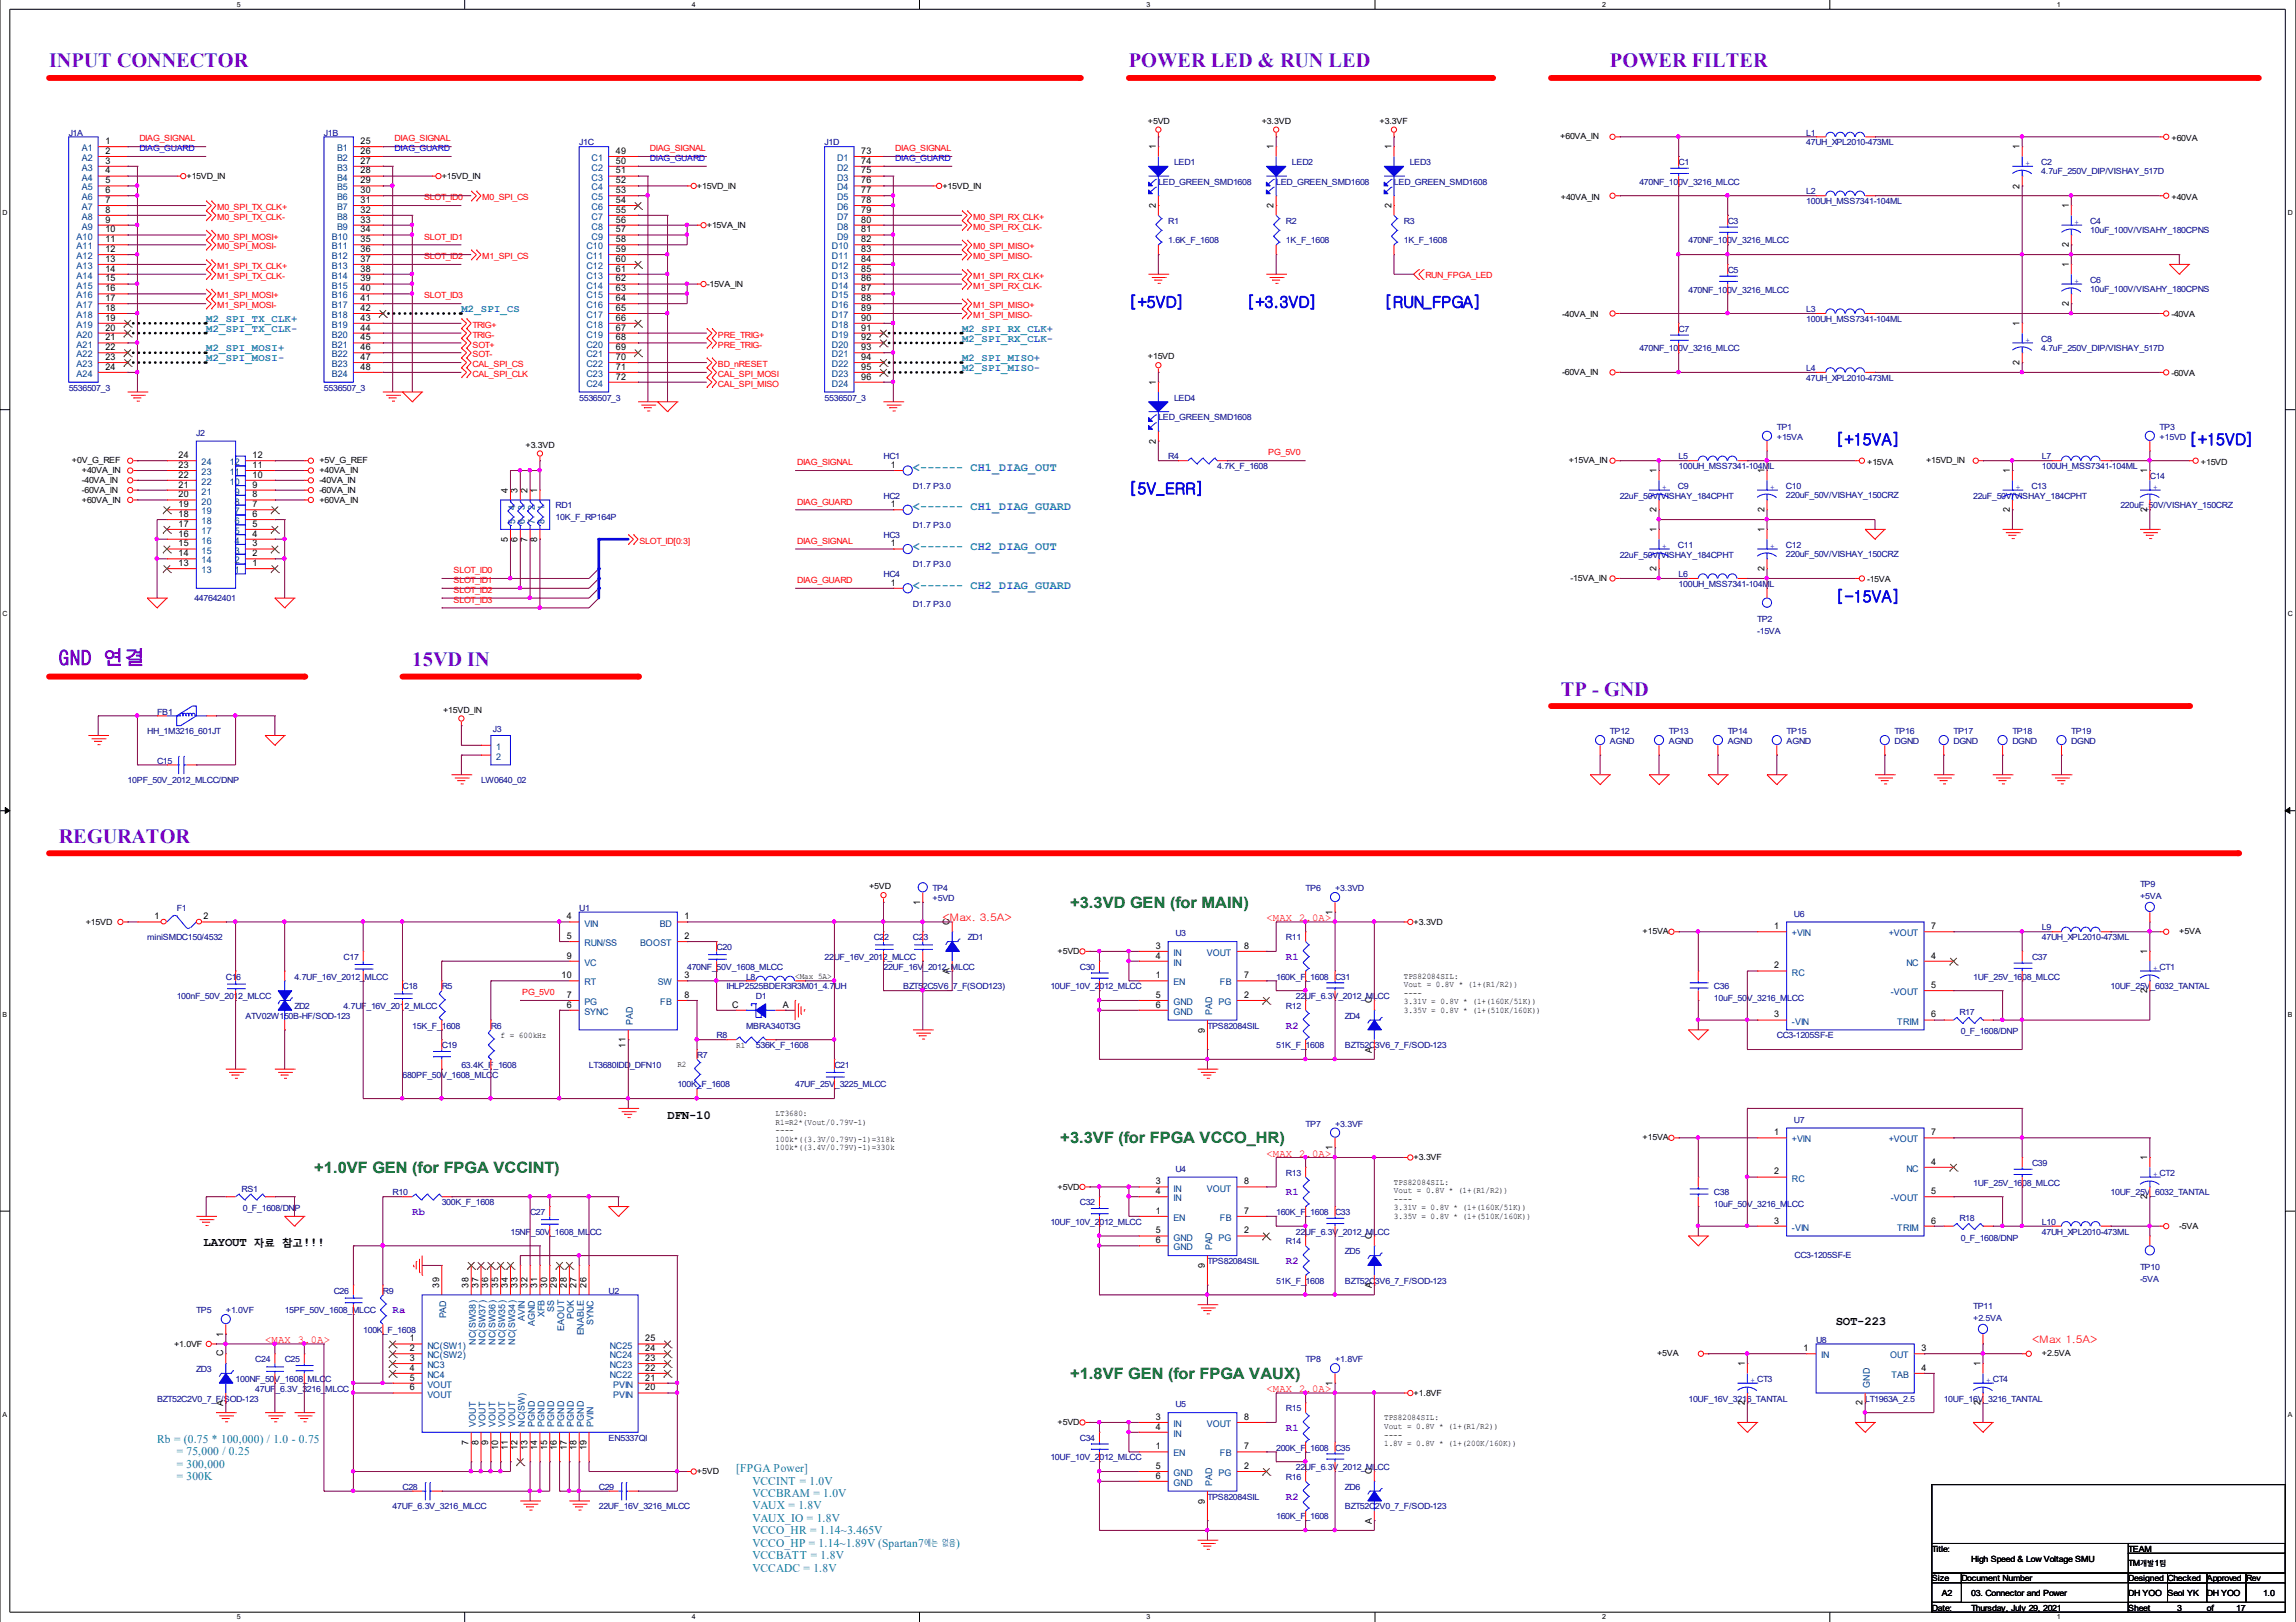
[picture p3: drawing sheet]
<svg xmlns="http://www.w3.org/2000/svg" width="297mm" height="210mm" viewBox="0 0 297 210" stroke-linecap="round" stroke-linejoin="round" font-family="sans-serif">
<defs><g id="words">
<g font-size="2.6" fill="#8000ff">
<text x="6.3" y="8.7">INPUT CONNECTOR</text>
<text x="146" y="8.7">POWER LED &amp; RUN LED</text>
<text x="208.3" y="8.7">POWER FILTER</text>
<text x="7.6" y="86">GND 연결</text>
<text x="53.3" y="86.2">15VD IN</text>
<text x="201.9" y="90">TP - GND</text>
<text x="7.6" y="109.1">REGURATOR</text>
</g>
<g font-size="2" fill="#00f">
<text x="146" y="39.8">[+5VD]</text>
<text x="161.3" y="39.8">[+3.3VD]</text>
<text x="179.1" y="39.8">[RUN_FPGA]</text>
<text x="237.5" y="57.6">[+15VA]</text>
<text x="283.2" y="57.6">[+15VD]</text>
<text x="146" y="63.9">[5V_ERR]</text>
<text x="237.5" y="77.9">[-15VA]</text>
</g>
<g font-size="2" fill="#008000">
<text x="138.4" y="117.4">+3.3VD GEN (for MAIN)</text>
<text x="137.2" y="147.9">+3.3VF (for FPGA VCCO_HR)</text>
<text x="40.6" y="151.7">+1.0VF GEN (for FPGA VCCINT)</text>
<text x="138.4" y="178.4">+1.8VF GEN (for FPGA VAUX)</text>
</g>
<g font-size="1.6">
<text x="86.4" y="144.8">DFN-10</text>
<text x="26.3" y="161.3">LAYOUT</text>
<text x="39.2" y="161.3">!!!</text>
<text x="237.5" y="171.5">SOT-223</text>
</g>
<g font-size="1.5" fill="#0080ff">
<text x="118.1" y="61">&lt;------ CH1_DIAG_OUT</text>
<text x="118.1" y="66.1">&lt;------ CH1_DIAG_GUARD</text>
<text x="118.1" y="71.1">&lt;------ CH2_DIAG_OUT</text>
<text x="118.1" y="76.2">&lt;------ CH2_DIAG_GUARD</text>
</g>
<g font-size="1.5" fill="#0080c0">
<text x="20.3" y="186.7">Rb = (0.75 * 100,000) / 1.0 - 0.75</text>
<text x="22.9" y="188.3">= 75,000 / 0.25</text>
<text x="22.9" y="189.9">= 300,000</text>
<text x="22.9" y="191.5">= 300K</text>
<text x="95.2" y="190.5">[FPGA Power]</text>
<text x="97.4" y="192.1">VCCINT = 1.0V</text>
<text x="97.4" y="193.7">VCCBRAM = 1.0V</text>
<text x="97.4" y="195.3">VAUX = 1.8V</text>
<text x="97.4" y="196.9">VAUX_IO = 1.8V</text>
<text x="97.4" y="198.6">VCCO_HR = 1.14~3.465V</text>
<text x="97.4" y="200.2">VCCO_HP = 1.14~1.89V (Spartan7</text>
<text x="97.4" y="201.8">VCCBATT = 1.8V</text>
<text x="97.4" y="203.4">VCCADC = 1.8V</text>
<text x="123.7" y="200.2">)</text>
</g>
<g font-size="1.4" fill="#0080ff">
<text x="26.7" y="41.7">M2_SPI_TX_CLK+</text>
<text x="59.7" y="40.4">M2_SPI_CS</text>
<text x="26.7" y="46.8">M2_SPI_MOSI-</text>
<text x="26.7" y="45.5">M2_SPI_MOSI+</text>
<text x="26.7" y="42.9">M2_SPI_TX_CLK-</text>
<text x="124.5" y="42.9">M2_SPI_RX_CLK+</text>
<text x="124.5" y="44.2">M2_SPI_RX_CLK-</text>
<text x="124.5" y="46.8">M2_SPI_MISO+</text>
<text x="124.5" y="48">M2_SPI_MISO-</text>
</g>
<g font-size="1.4" fill="#f00">
<text x="121.9" y="119.2">&lt;Max. 3.5A&gt;</text>
<text x="163.8" y="119.2">&lt;MAX 2.0A&gt;</text>
<text x="163.8" y="149.7">&lt;MAX 2.0A&gt;</text>
<text x="34.3" y="173.8">&lt;MAX 3.0A&gt;</text>
<text x="262.9" y="173.8">&lt;Max 1.5A&gt;</text>
<text x="163.8" y="180.2">&lt;MAX 2.0A&gt;</text>
</g>
<g font-size="1.4" fill="#8000ff">
<text x="166.4" y="124.2">R1</text>
<text x="166.4" y="133.1">R2</text>
<text x="166.4" y="154.7">R1</text>
<text x="53.3" y="157.2">Rb</text>
<text x="166.4" y="163.6">R2</text>
<text x="50.8" y="169.9">Ra</text>
<text x="166.4" y="185.2">R1</text>
<text x="166.4" y="194.1">R2</text>
</g>
<text font-size="1.4" x="32.9" y="161.4">자료 참고</text>
<g font-size="1.2" fill="#004080">
<text x="10.6" y="19.6">A1</text>
<text x="10.6" y="20.8">A2</text>
<text x="10.6" y="22.1">A3</text>
<text x="10.6" y="23.4">A4</text>
<text x="43.6" y="19.6">B1</text>
<text x="43.6" y="20.8">B2</text>
<text x="43.6" y="22.1">B3</text>
<text x="43.6" y="23.4">B4</text>
<text x="76.5" y="20.8">C1</text>
<text x="76.5" y="22.1">C2</text>
<text x="76.5" y="23.4">C3</text>
<text x="108.3" y="20.8">D1</text>
<text x="108.3" y="22.1">D2</text>
<text x="108.3" y="23.4">D3</text>
<text x="10.6" y="24.7">A5</text>
<text x="10.6" y="25.9">A6</text>
<text x="10.6" y="27.2">A7</text>
<text x="10.6" y="28.5">A8</text>
<text x="10.6" y="29.7">A9</text>
<text x="43.6" y="24.7">B5</text>
<text x="43.6" y="25.9">B6</text>
<text x="43.6" y="27.2">B7</text>
<text x="43.6" y="28.5">B8</text>
<text x="43.6" y="29.7">B9</text>
<text x="76.5" y="24.7">C4</text>
<text x="76.5" y="25.9">C5</text>
<text x="76.5" y="27.2">C6</text>
<text x="76.5" y="28.5">C7</text>
<text x="76.5" y="29.7">C8</text>
<text x="108.3" y="24.7">D4</text>
<text x="108.3" y="25.9">D5</text>
<text x="108.3" y="27.2">D6</text>
<text x="108.3" y="28.5">D7</text>
<text x="108.3" y="29.7">D8</text>
<text x="9.9" y="31">A10</text>
<text x="9.9" y="32.3">A11</text>
<text x="9.9" y="33.5">A12</text>
<text x="9.9" y="34.8">A13</text>
<text x="42.9" y="31">B10</text>
<text x="42.9" y="32.3">B11</text>
<text x="42.9" y="33.5">B12</text>
<text x="42.9" y="34.8">B13</text>
<text x="75.9" y="32.3">C10</text>
<text x="75.9" y="33.5">C11</text>
<text x="75.9" y="34.8">C12</text>
<text x="76.5" y="31">C9</text>
<text x="107.6" y="32.3">D10</text>
<text x="107.6" y="33.5">D11</text>
<text x="107.6" y="34.8">D12</text>
<text x="108.3" y="31">D9</text>
<text x="9.9" y="36.1">A14</text>
<text x="9.9" y="37.4">A15</text>
<text x="9.9" y="38.6">A16</text>
<text x="9.9" y="39.9">A17</text>
<text x="9.9" y="41.2">A18</text>
<text x="42.9" y="36.1">B14</text>
<text x="42.9" y="37.4">B15</text>
<text x="42.9" y="38.6">B16</text>
<text x="42.9" y="39.9">B17</text>
<text x="42.9" y="41.2">B18</text>
<text x="75.9" y="36.1">C13</text>
<text x="75.9" y="37.4">C14</text>
<text x="75.9" y="38.6">C15</text>
<text x="75.9" y="39.9">C16</text>
<text x="75.9" y="41.2">C17</text>
<text x="107.6" y="36.1">D13</text>
<text x="107.6" y="37.4">D14</text>
<text x="107.6" y="38.6">D15</text>
<text x="107.6" y="39.9">D16</text>
<text x="107.6" y="41.2">D17</text>
<text x="9.9" y="42.4">A19</text>
<text x="9.9" y="43.7">A20</text>
<text x="9.9" y="45">A21</text>
<text x="9.9" y="46.2">A22</text>
<text x="9.9" y="47.5">A23</text>
<text x="42.9" y="42.4">B19</text>
<text x="42.9" y="43.7">B20</text>
<text x="42.9" y="45">B21</text>
<text x="42.9" y="46.2">B22</text>
<text x="42.9" y="47.5">B23</text>
<text x="75.9" y="42.4">C18</text>
<text x="75.9" y="43.7">C19</text>
<text x="75.9" y="45">C20</text>
<text x="75.9" y="46.2">C21</text>
<text x="75.9" y="47.5">C22</text>
<text x="107.6" y="42.4">D18</text>
<text x="107.6" y="43.7">D19</text>
<text x="107.6" y="45">D20</text>
<text x="107.6" y="46.2">D21</text>
<text x="107.6" y="47.5">D22</text>
<text x="9.9" y="48.8">A24</text>
<text x="42.9" y="48.8">B24</text>
<text x="75.9" y="48.8">C23</text>
<text x="75.9" y="50.1">C24</text>
<text x="107.6" y="48.8">D23</text>
<text x="107.6" y="50.1">D24</text>
<text x="26.1" y="65.3">20</text>
<text x="26.1" y="64">21</text>
<text x="26.1" y="62.8">22</text>
<text x="26.1" y="61.5">23</text>
<text x="26.1" y="60.2">24</text>
<text x="29.7" y="62.8">10</text>
<text x="29.7" y="61.5">11</text>
<text x="29.7" y="60.2">12</text>
<text x="30.4" y="65.3">8</text>
<text x="30.4" y="64">9</text>
<text x="26.1" y="71.6">15</text>
<text x="26.1" y="70.4">16</text>
<text x="26.1" y="69.1">17</text>
<text x="26.1" y="67.8">18</text>
<text x="26.1" y="66.6">19</text>
<text x="30.4" y="71.6">3</text>
<text x="30.4" y="70.4">4</text>
<text x="30.4" y="69.1">5</text>
<text x="30.4" y="67.8">6</text>
<text x="30.4" y="66.6">7</text>
<text x="66.6" y="67.8" transform="rotate(-90 66.6 67.8)">5</text>
<text x="66.6" y="66.1" transform="rotate(-90 66.6 66.1)">4</text>
<text x="67.9" y="67.8" transform="rotate(-90 67.9 67.8)">6</text>
<text x="67.9" y="66.1" transform="rotate(-90 67.9 66.1)">3</text>
<text x="69.2" y="67.8" transform="rotate(-90 69.2 67.8)">7</text>
<text x="69.2" y="66.1" transform="rotate(-90 69.2 66.1)">2</text>
<text x="70.4" y="67.8" transform="rotate(-90 70.4 67.8)">8</text>
<text x="70.4" y="66.1" transform="rotate(-90 70.4 66.1)">1</text>
<text x="26.1" y="74.2">13</text>
<text x="26.1" y="72.9">14</text>
<text x="30.4" y="74.2">1</text>
<text x="30.4" y="72.9">2</text>
<text x="64.2" y="97">1</text>
<text x="64.2" y="98.3">2</text>
<text x="75.6" y="119.9">VIN</text>
<text x="85.3" y="119.9">BD</text>
<text x="75.6" y="122.4">RUN/SS</text>
<text x="75.6" y="125">VC</text>
<text x="82.8" y="122.4">BOOST</text>
<text x="151.8" y="123.7">IN</text>
<text x="151.8" y="125">IN</text>
<text x="156.1" y="123.7">VOUT</text>
<text x="231.8" y="121.2">+VIN</text>
<text x="244.3" y="121.2">+VOUT</text>
<text x="246.6" y="125">NC</text>
<text x="75.6" y="131.3">SYNC</text>
<text x="75.6" y="130.1">PG</text>
<text x="75.6" y="127.5">RT</text>
<text x="85.1" y="127.5">SW</text>
<text x="85.4" y="130.1">FB</text>
<text x="151.8" y="127.5">EN</text>
<text x="151.8" y="130.1">GND</text>
<text x="151.8" y="131.3">GND</text>
<text x="156.8" y="131.3" transform="rotate(-90 156.8 131.3)">PAD</text>
<text x="157.6" y="130.1">PG</text>
<text x="157.8" y="127.5">FB</text>
<text x="231.8" y="126.3">RC</text>
<text x="244.6" y="128.8">-VOUT</text>
<text x="81.9" y="132.6" transform="rotate(-90 81.9 132.6)">PAD</text>
<text x="231.8" y="132.6">-VIN</text>
<text x="245.4" y="132.6">TRIM</text>
<text x="231.8" y="147.8">+VIN</text>
<text x="244.3" y="147.8">+VOUT</text>
<text x="151.8" y="154.2">IN</text>
<text x="151.8" y="155.5">IN</text>
<text x="156.1" y="154.2">VOUT</text>
<text x="231.8" y="152.9">RC</text>
<text x="244.6" y="155.5">-VOUT</text>
<text x="246.6" y="151.7">NC</text>
<text x="151.8" y="158">EN</text>
<text x="151.8" y="160.5">GND</text>
<text x="151.8" y="161.8">GND</text>
<text x="156.8" y="161.8" transform="rotate(-90 156.8 161.8)">PAD</text>
<text x="157.6" y="160.5">PG</text>
<text x="157.8" y="158">FB</text>
<text x="231.8" y="159.3">-VIN</text>
<text x="245.4" y="159.3">TRIM</text>
<text x="57.7" y="170.6" transform="rotate(-90 57.7 170.6)">PAD</text>
<text x="67.9" y="171" transform="rotate(-90 67.9 171)">AVIN</text>
<text x="69.2" y="171.6" transform="rotate(-90 69.2 171.6)">AGND</text>
<text x="70.4" y="170.4" transform="rotate(-90 70.4 170.4)">XFB</text>
<text x="71.7" y="169.8" transform="rotate(-90 71.7 169.8)">SS</text>
<text x="73" y="172.2" transform="rotate(-90 73 172.2)">EAOUT</text>
<text x="74.3" y="170.7" transform="rotate(-90 74.3 170.7)">POK</text>
<text x="75.5" y="172.8" transform="rotate(-90 75.5 172.8)">ENABLE</text>
<text x="76.8" y="171.5" transform="rotate(-90 76.8 171.5)">SYNC</text>
<text x="55.3" y="174.5">NC(SW1)</text>
<text x="55.3" y="175.8">NC(SW2)</text>
<text x="55.3" y="177.1">NC3</text>
<text x="55.3" y="178.3">NC4</text>
<text x="55.3" y="179.6">VOUT</text>
<text x="61.6" y="174" transform="rotate(-90 61.6 174)">NC(SW38)</text>
<text x="62.8" y="174" transform="rotate(-90 62.8 174)">NC(SW37)</text>
<text x="64.1" y="174" transform="rotate(-90 64.1 174)">NC(SW36)</text>
<text x="65.4" y="174" transform="rotate(-90 65.4 174)">NC(SW35)</text>
<text x="66.6" y="174" transform="rotate(-90 66.6 174)">NC(SW34)</text>
<text x="78.9" y="178.3">NC22</text>
<text x="78.9" y="177.1">NC23</text>
<text x="78.9" y="175.8">NC24</text>
<text x="78.9" y="174.5">NC25</text>
<text x="79.3" y="179.6">PVIN</text>
<text x="235.6" y="175.8">IN</text>
<text x="241.9" y="179.6" transform="rotate(-90 241.9 179.6)">GND</text>
<text x="244.5" y="175.8">OUT</text>
<text x="244.7" y="178.3">TAB</text>
<text x="55.3" y="180.9">VOUT</text>
<text x="61.6" y="184.7" transform="rotate(-90 61.6 184.7)">VOUT</text>
<text x="62.8" y="184.7" transform="rotate(-90 62.8 184.7)">VOUT</text>
<text x="64.1" y="184.7" transform="rotate(-90 64.1 184.7)">VOUT</text>
<text x="65.4" y="184.7" transform="rotate(-90 65.4 184.7)">VOUT</text>
<text x="66.6" y="184.7" transform="rotate(-90 66.6 184.7)">VOUT</text>
<text x="67.9" y="184.7" transform="rotate(-90 67.9 184.7)">NC(SW)</text>
<text x="69.2" y="184.7" transform="rotate(-90 69.2 184.7)">PGND</text>
<text x="70.4" y="184.7" transform="rotate(-90 70.4 184.7)">PGND</text>
<text x="71.7" y="184.7" transform="rotate(-90 71.7 184.7)">PGND</text>
<text x="73" y="184.7" transform="rotate(-90 73 184.7)">PGND</text>
<text x="74.3" y="184.7" transform="rotate(-90 74.3 184.7)">PGND</text>
<text x="75.5" y="184.7" transform="rotate(-90 75.5 184.7)">PGND</text>
<text x="76.8" y="184.7" transform="rotate(-90 76.8 184.7)">PVIN</text>
<text x="79.3" y="180.9">PVIN</text>
<text x="151.8" y="184.7">IN</text>
<text x="151.8" y="185.9">IN</text>
<text x="156.1" y="184.7">VOUT</text>
<text x="151.8" y="188.5">EN</text>
<text x="151.8" y="191">GND</text>
<text x="157.6" y="191">PG</text>
<text x="157.8" y="188.5">FB</text>
<text x="151.8" y="192.3">GND</text>
<text x="156.8" y="192.3" transform="rotate(-90 156.8 192.3)">PAD</text>
</g>
<g font-size="1.2">
<text x="13.6" y="18.6">1</text>
<text x="13.6" y="19.9">2</text>
<text x="13.6" y="21.2">3</text>
<text x="13.6" y="22.5">4</text>
<text x="13.6" y="23.7">5</text>
<text x="46.7" y="18.6">25</text>
<text x="46.7" y="19.9">26</text>
<text x="46.7" y="21.2">27</text>
<text x="46.7" y="22.5">28</text>
<text x="46.7" y="23.7">29</text>
<text x="79.7" y="19.9">49</text>
<text x="79.7" y="21.2">50</text>
<text x="79.7" y="22.5">51</text>
<text x="79.7" y="23.7">52</text>
<text x="111.4" y="19.9">73</text>
<text x="111.4" y="21.2">74</text>
<text x="111.4" y="22.5">75</text>
<text x="111.4" y="23.7">76</text>
<text x="149.5" y="19.3" transform="rotate(-90 149.5 19.3)">1</text>
<text x="164.8" y="19.3" transform="rotate(-90 164.8 19.3)">1</text>
<text x="180" y="19.3" transform="rotate(-90 180 19.3)">1</text>
<text x="261.3" y="19.3" transform="rotate(-90 261.3 19.3)">1</text>
<text x="13.6" y="25">6</text>
<text x="13.6" y="26.3">7</text>
<text x="13.6" y="27.5">8</text>
<text x="13.6" y="28.8">9</text>
<text x="46.7" y="25">30</text>
<text x="46.7" y="26.3">31</text>
<text x="46.7" y="27.5">32</text>
<text x="46.7" y="28.8">33</text>
<text x="79.7" y="25">53</text>
<text x="79.7" y="26.3">54</text>
<text x="79.7" y="27.5">55</text>
<text x="79.7" y="28.8">56</text>
<text x="111.4" y="25">77</text>
<text x="111.4" y="26.3">78</text>
<text x="111.4" y="27.5">79</text>
<text x="111.4" y="28.8">80</text>
<text x="149.5" y="26.9" transform="rotate(-90 149.5 26.9)">2</text>
<text x="164.8" y="26.9" transform="rotate(-90 164.8 26.9)">2</text>
<text x="180" y="26.9" transform="rotate(-90 180 26.9)">2</text>
<text x="261.3" y="24.4" transform="rotate(-90 261.3 24.4)">2</text>
<text x="267.6" y="26.9" transform="rotate(-90 267.6 26.9)">1</text>
<text x="13.6" y="30.1">10</text>
<text x="13.6" y="31.3">11</text>
<text x="13.6" y="32.6">12</text>
<text x="13.6" y="33.9">13</text>
<text x="13.6" y="35.2">14</text>
<text x="46.7" y="30.1">34</text>
<text x="46.7" y="31.3">35</text>
<text x="46.7" y="32.6">36</text>
<text x="46.7" y="33.9">37</text>
<text x="46.7" y="35.2">38</text>
<text x="79.7" y="30.1">57</text>
<text x="79.7" y="31.3">58</text>
<text x="79.7" y="32.6">59</text>
<text x="79.7" y="33.9">60</text>
<text x="79.7" y="35.2">61</text>
<text x="111.4" y="30.1">81</text>
<text x="111.4" y="31.3">82</text>
<text x="111.4" y="32.6">83</text>
<text x="111.4" y="33.9">84</text>
<text x="111.4" y="35.2">85</text>
<text x="267.6" y="34.6" transform="rotate(-90 267.6 34.6)">1</text>
<text x="267.6" y="32" transform="rotate(-90 267.6 32)">2</text>
<text x="13.6" y="36.4">15</text>
<text x="13.6" y="37.7">16</text>
<text x="13.6" y="39">17</text>
<text x="13.6" y="40.2">18</text>
<text x="13.6" y="41.5">19</text>
<text x="46.7" y="36.4">39</text>
<text x="46.7" y="37.7">40</text>
<text x="46.7" y="39">41</text>
<text x="46.7" y="40.2">42</text>
<text x="46.7" y="41.5">43</text>
<text x="79.7" y="36.4">62</text>
<text x="79.7" y="37.7">63</text>
<text x="79.7" y="39">64</text>
<text x="79.7" y="40.2">65</text>
<text x="79.7" y="41.5">66</text>
<text x="111.4" y="36.4">86</text>
<text x="111.4" y="37.7">87</text>
<text x="111.4" y="39">88</text>
<text x="111.4" y="40.2">89</text>
<text x="111.4" y="41.5">90</text>
<text x="267.6" y="39.6" transform="rotate(-90 267.6 39.6)">2</text>
<text x="13.6" y="42.8">20</text>
<text x="13.6" y="44">21</text>
<text x="13.6" y="45.3">22</text>
<text x="13.6" y="46.6">23</text>
<text x="13.6" y="47.9">24</text>
<text x="46.7" y="42.8">44</text>
<text x="46.7" y="44">45</text>
<text x="46.7" y="45.3">46</text>
<text x="46.7" y="46.6">47</text>
<text x="46.7" y="47.9">48</text>
<text x="79.7" y="42.8">67</text>
<text x="79.7" y="44">68</text>
<text x="79.7" y="45.3">69</text>
<text x="79.7" y="46.6">70</text>
<text x="79.7" y="47.9">71</text>
<text x="111.4" y="42.8">91</text>
<text x="111.4" y="44">92</text>
<text x="111.4" y="45.3">93</text>
<text x="111.4" y="46.6">94</text>
<text x="111.4" y="47.9">95</text>
<text x="261.3" y="47.3" transform="rotate(-90 261.3 47.3)">2</text>
<text x="261.3" y="42.2" transform="rotate(-90 261.3 42.2)">1</text>
<text x="79.7" y="49.1">72</text>
<text x="111.4" y="49.1">96</text>
<text x="149.5" y="49.8" transform="rotate(-90 149.5 49.8)">1</text>
<text x="23.1" y="59.3">24</text>
<text x="32.7" y="59.3">12</text>
<text x="149.5" y="57.4" transform="rotate(-90 149.5 57.4)">2</text>
<text x="23.1" y="65.6">19</text>
<text x="23.1" y="64.4">20</text>
<text x="23.1" y="63.1">21</text>
<text x="23.1" y="61.8">22</text>
<text x="23.1" y="60.6">23</text>
<text x="32.7" y="65.6">7</text>
<text x="32.7" y="64.4">8</text>
<text x="32.7" y="63.1">9</text>
<text x="32.7" y="61.8">10</text>
<text x="32.7" y="60.6">11</text>
<text x="65.7" y="63.8" transform="rotate(-90 65.7 63.8)">4</text>
<text x="67" y="63.8" transform="rotate(-90 67 63.8)">3</text>
<text x="68.2" y="63.8" transform="rotate(-90 68.2 63.8)">2</text>
<text x="69.5" y="63.8" transform="rotate(-90 69.5 63.8)">1</text>
<text x="115.2" y="65.6">1</text>
<text x="115.2" y="60.6">1</text>
<text x="214.3" y="61.2" transform="rotate(-90 214.3 61.2)">1</text>
<text x="228.3" y="61.2" transform="rotate(-90 228.3 61.2)">1</text>
<text x="260" y="61.2" transform="rotate(-90 260 61.2)">1</text>
<text x="277.8" y="61.2" transform="rotate(-90 277.8 61.2)">1</text>
<text x="23.1" y="72">14</text>
<text x="23.1" y="70.7">15</text>
<text x="23.1" y="69.4">16</text>
<text x="23.1" y="68.2">17</text>
<text x="23.1" y="66.9">18</text>
<text x="32.7" y="72">2</text>
<text x="32.7" y="70.7">3</text>
<text x="32.7" y="69.4">4</text>
<text x="32.7" y="68.2">5</text>
<text x="32.7" y="66.9">6</text>
<text x="65.7" y="70.1" transform="rotate(-90 65.7 70.1)">5</text>
<text x="67" y="70.1" transform="rotate(-90 67 70.1)">6</text>
<text x="68.2" y="70.1" transform="rotate(-90 68.2 70.1)">7</text>
<text x="69.5" y="70.1" transform="rotate(-90 69.5 70.1)">8</text>
<text x="115.2" y="70.7">1</text>
<text x="214.3" y="68.8" transform="rotate(-90 214.3 68.8)">1</text>
<text x="214.3" y="66.3" transform="rotate(-90 214.3 66.3)">2</text>
<text x="228.3" y="68.8" transform="rotate(-90 228.3 68.8)">1</text>
<text x="228.3" y="66.3" transform="rotate(-90 228.3 66.3)">2</text>
<text x="260" y="66.3" transform="rotate(-90 260 66.3)">2</text>
<text x="277.8" y="66.3" transform="rotate(-90 277.8 66.3)">2</text>
<text x="23.1" y="73.3">13</text>
<text x="32.7" y="73.3">1</text>
<text x="115.2" y="75.8">1</text>
<text x="214.3" y="73.9" transform="rotate(-90 214.3 73.9)">2</text>
<text x="228.3" y="73.9" transform="rotate(-90 228.3 73.9)">2</text>
<text x="20" y="119">1</text>
<text x="26.3" y="119">2</text>
<text x="73.3" y="119">4</text>
<text x="88.6" y="119">1</text>
<text x="119" y="117.1" transform="rotate(-90 119 117.1)">1</text>
<text x="122.9" y="119.6" transform="rotate(-90 122.9 119.6)">C</text>
<text x="172.4" y="118.4" transform="rotate(-90 172.4 118.4)">1</text>
<text x="73.3" y="121.5">5</text>
<text x="73.3" y="124.1">9</text>
<text x="88.6" y="121.5">2</text>
<text x="149.5" y="122.8">3</text>
<text x="149.5" y="124.1">4</text>
<text x="161" y="122.8">8</text>
<text x="229.5" y="120.2">1</text>
<text x="229.5" y="125.3">2</text>
<text x="249.9" y="120.2">7</text>
<text x="249.9" y="124.1">4</text>
<text x="277.8" y="123.5" transform="rotate(-90 277.8 123.5)">1</text>
<text x="72.6" y="126.6">10</text>
<text x="73.3" y="130.4">6</text>
<text x="73.3" y="129.1">7</text>
<text x="88.6" y="126.6">3</text>
<text x="88.6" y="129.1">8</text>
<text x="94.7" y="130.4">C</text>
<text x="101.3" y="130.4">A</text>
<text x="122.9" y="126.1" transform="rotate(-90 122.9 126.1)">A</text>
<text x="149.5" y="126.6">1</text>
<text x="149.5" y="129.1">5</text>
<text x="149.5" y="130.4">6</text>
<text x="161" y="126.6">7</text>
<text x="161" y="129.1">2</text>
<text x="177.5" y="129.8" transform="rotate(-90 177.5 129.8)">C</text>
<text x="229.5" y="131.7">3</text>
<text x="249.9" y="127.9">5</text>
<text x="249.9" y="131.7">6</text>
<text x="277.8" y="128.5" transform="rotate(-90 277.8 128.5)">2</text>
<text x="80.9" y="135.6" transform="rotate(-90 80.9 135.6)">11</text>
<text x="155.9" y="133.6" transform="rotate(-90 155.9 133.6)">9</text>
<text x="177.5" y="136.2" transform="rotate(-90 177.5 136.2)">A</text>
<text x="172.4" y="148.9" transform="rotate(-90 172.4 148.9)">1</text>
<text x="229.5" y="146.9">1</text>
<text x="249.9" y="146.9">7</text>
<text x="149.5" y="153.3">3</text>
<text x="149.5" y="154.5">4</text>
<text x="161" y="153.3">8</text>
<text x="229.5" y="152">2</text>
<text x="249.9" y="154.5">5</text>
<text x="249.9" y="150.7">4</text>
<text x="277.8" y="155.2" transform="rotate(-90 277.8 155.2)">2</text>
<text x="277.8" y="150.1" transform="rotate(-90 277.8 150.1)">1</text>
<text x="149.5" y="157.1">1</text>
<text x="149.5" y="159.6">5</text>
<text x="149.5" y="160.9">6</text>
<text x="161" y="157.1">7</text>
<text x="161" y="159.6">2</text>
<text x="177.5" y="160.3" transform="rotate(-90 177.5 160.3)">C</text>
<text x="229.5" y="158.3">3</text>
<text x="249.9" y="158.3">6</text>
<text x="56.8" y="166.6" transform="rotate(-90 56.8 166.6)">39</text>
<text x="60.6" y="166.6" transform="rotate(-90 60.6 166.6)">38</text>
<text x="61.9" y="166.6" transform="rotate(-90 61.9 166.6)">37</text>
<text x="63.2" y="166.6" transform="rotate(-90 63.2 166.6)">36</text>
<text x="64.4" y="166.6" transform="rotate(-90 64.4 166.6)">35</text>
<text x="65.7" y="166.6" transform="rotate(-90 65.7 166.6)">34</text>
<text x="67" y="166.6" transform="rotate(-90 67 166.6)">33</text>
<text x="68.2" y="166.6" transform="rotate(-90 68.2 166.6)">32</text>
<text x="69.5" y="166.6" transform="rotate(-90 69.5 166.6)">31</text>
<text x="70.8" y="166.6" transform="rotate(-90 70.8 166.6)">30</text>
<text x="72.1" y="166.6" transform="rotate(-90 72.1 166.6)">29</text>
<text x="73.3" y="166.6" transform="rotate(-90 73.3 166.6)">28</text>
<text x="74.6" y="166.6" transform="rotate(-90 74.6 166.6)">27</text>
<text x="75.9" y="166.6" transform="rotate(-90 75.9 166.6)">26</text>
<text x="155.9" y="164.1" transform="rotate(-90 155.9 164.1)">9</text>
<text x="177.5" y="166.7" transform="rotate(-90 177.5 166.7)">A</text>
<text x="28.9" y="173" transform="rotate(-90 28.9 173)">1</text>
<text x="53" y="173.6">1</text>
<text x="83.5" y="173.6">25</text>
<text x="28.9" y="175.5" transform="rotate(-90 28.9 175.5)">C</text>
<text x="53" y="174.9">2</text>
<text x="53" y="176.1">3</text>
<text x="53" y="177.4">4</text>
<text x="53" y="178.7">5</text>
<text x="53" y="179.9">6</text>
<text x="83.5" y="179.9">20</text>
<text x="83.5" y="178.7">21</text>
<text x="83.5" y="177.4">22</text>
<text x="83.5" y="176.1">23</text>
<text x="83.5" y="174.9">24</text>
<text x="172.4" y="179.3" transform="rotate(-90 172.4 179.3)">1</text>
<text x="225.7" y="176.8" transform="rotate(-90 225.7 176.8)">1</text>
<text x="233.3" y="174.9">1</text>
<text x="248.6" y="174.9">3</text>
<text x="248.6" y="177.4">4</text>
<text x="256.2" y="176.8" transform="rotate(-90 256.2 176.8)">1</text>
<text x="28.9" y="182" transform="rotate(-90 28.9 182)">A</text>
<text x="149.5" y="183.7">3</text>
<text x="149.5" y="185">4</text>
<text x="161" y="183.7">8</text>
<text x="225.7" y="181.9" transform="rotate(-90 225.7 181.9)">2</text>
<text x="241" y="181.9" transform="rotate(-90 241 181.9)">2</text>
<text x="256.2" y="181.9" transform="rotate(-90 256.2 181.9)">2</text>
<text x="60.6" y="187" transform="rotate(-90 60.6 187)">7</text>
<text x="61.9" y="187" transform="rotate(-90 61.9 187)">8</text>
<text x="63.2" y="187" transform="rotate(-90 63.2 187)">9</text>
<text x="64.4" y="187.6" transform="rotate(-90 64.4 187.6)">10</text>
<text x="65.7" y="187.6" transform="rotate(-90 65.7 187.6)">11</text>
<text x="67" y="187.6" transform="rotate(-90 67 187.6)">12</text>
<text x="68.2" y="187.6" transform="rotate(-90 68.2 187.6)">13</text>
<text x="69.5" y="187.6" transform="rotate(-90 69.5 187.6)">14</text>
<text x="70.8" y="187.6" transform="rotate(-90 70.8 187.6)">15</text>
<text x="72.1" y="187.6" transform="rotate(-90 72.1 187.6)">16</text>
<text x="73.3" y="187.6" transform="rotate(-90 73.3 187.6)">17</text>
<text x="74.6" y="187.6" transform="rotate(-90 74.6 187.6)">18</text>
<text x="75.9" y="187.6" transform="rotate(-90 75.9 187.6)">19</text>
<text x="149.5" y="187.6">1</text>
<text x="149.5" y="190.1">5</text>
<text x="149.5" y="191.4">6</text>
<text x="161" y="187.6">7</text>
<text x="161" y="190.1">2</text>
<text x="177.5" y="190.8" transform="rotate(-90 177.5 190.8)">C</text>
<text x="155.9" y="194.6" transform="rotate(-90 155.9 194.6)">9</text>
<text x="177.5" y="197.2" transform="rotate(-90 177.5 197.2)">A</text>
</g>
<g font-size="1.1" fill="#000080">
<text x="8.9" y="17.5">J1A</text>
<text x="41.9" y="17.5">J1B</text>
<text x="233.7" y="17.5">L1</text>
<text x="74.9" y="18.8">J1C</text>
<text x="106.7" y="18.8">J1D</text>
<text x="149.9" y="23.9">LED_GREEN_SMD1608</text>
<text x="151.9" y="21.4">LED1</text>
<text x="165.1" y="23.9">LED_GREEN_SMD1608</text>
<text x="167.1" y="21.4">LED2</text>
<text x="180.3" y="23.9">LED_GREEN_SMD1608</text>
<text x="182.4" y="21.4">LED3</text>
<text x="212.1" y="23.9">470NF_100V_3216_MLCC</text>
<text x="217.2" y="21.4">C1</text>
<text x="233.7" y="18.8">47UH_XPL2010-473ML</text>
<text x="264.1" y="21.4">C2</text>
<text x="264.1" y="22.5">4.7uF_250V_DIP/VISHAY_517D</text>
<text x="151.1" y="29">R1</text>
<text x="166.4" y="29">R2</text>
<text x="181.6" y="29">R3</text>
<text x="223.5" y="29">C3</text>
<text x="233.7" y="25.2">L2</text>
<text x="233.7" y="26.4">100UH_MSS7341-104ML</text>
<text x="270.4" y="29">C4</text>
<text x="151.1" y="31.5">1.6K_F_1608</text>
<text x="166.4" y="31.5">1K_F_1608</text>
<text x="181.6" y="31.5">1K_F_1608</text>
<text x="218.4" y="31.5">470NF_100V_3216_MLCC</text>
<text x="223.5" y="35.3">C5</text>
<text x="270.4" y="30.2">10uF_100V/VISAHY_180CPNS</text>
<text x="218.4" y="37.9">470NF_100V_3216_MLCC</text>
<text x="233.7" y="40.4">L3</text>
<text x="233.7" y="41.7">100UH_MSS7341-104ML</text>
<text x="270.4" y="36.6">C6</text>
<text x="270.4" y="37.8">10uF_100V/VISAHY_180CPNS</text>
<text x="212.1" y="45.5">470NF_100V_3216_MLCC</text>
<text x="217.2" y="42.9">C7</text>
<text x="264.1" y="44.2">C8</text>
<text x="264.1" y="45.4">4.7uF_250V_DIP/VISHAY_517D</text>
<text x="8.9" y="50.6">5536507_3</text>
<text x="41.9" y="50.6">5536507_3</text>
<text x="74.9" y="51.8">5536507_3</text>
<text x="106.7" y="51.8">5536507_3</text>
<text x="151.9" y="51.8">LED4</text>
<text x="233.7" y="48">L4</text>
<text x="233.7" y="49.3">47UH_XPL2010-473ML</text>
<text x="25.4" y="56.4">J2</text>
<text x="114.3" y="59.5">HC1</text>
<text x="149.9" y="54.4">LED_GREEN_SMD1608</text>
<text x="151.1" y="59.5">R4</text>
<text x="217.2" y="59.5">L5</text>
<text x="229.9" y="55.6">TP1</text>
<text x="229.9" y="56.9">+15VA</text>
<text x="264.2" y="59.5">L7</text>
<text x="279.4" y="55.6">TP3</text>
<text x="279.4" y="56.9">+15VD</text>
<text x="71.9" y="65.8">RD1</text>
<text x="114.3" y="64.5">HC2</text>
<text x="118.1" y="63.3">D1.7 P3.0</text>
<text x="157.5" y="60.7">4.7K_F_1608</text>
<text x="209.5" y="64.5">22uF_50V/VISHAY_184CPHT</text>
<text x="217.1" y="63.3">C9</text>
<text x="217.2" y="60.7">100UH_MSS7341-104ML</text>
<text x="231.1" y="63.3">C10</text>
<text x="231.1" y="64.4">220uF_50V/VISHAY_150CRZ</text>
<text x="255.3" y="64.5">22uF_50V/VISHAY_184CPHT</text>
<text x="262.8" y="63.3">C13</text>
<text x="264.2" y="60.7">100UH_MSS7341-104ML</text>
<text x="274.3" y="65.8">220uF_50V/VISHAY_150CRZ</text>
<text x="278.1" y="62">C14</text>
<text x="71.9" y="67.3">10K_F_RP164P</text>
<text x="114.3" y="69.6">HC3</text>
<text x="118.1" y="68.3">D1.7 P3.0</text>
<text x="217.1" y="70.9">C11</text>
<text x="231.1" y="70.9">C12</text>
<text x="25.1" y="77.7">447642401</text>
<text x="114.3" y="74.7">HC4</text>
<text x="118.1" y="73.4">D1.7 P3.0</text>
<text x="209.5" y="72.2">22uF_50V/VISHAY_184CPHT</text>
<text x="217.2" y="74.7">L6</text>
<text x="217.2" y="76">100UH_MSS7341-104ML</text>
<text x="231.1" y="72.1">220uF_50V/VISHAY_150CRZ</text>
<text x="118.1" y="78.5">D1.7 P3.0</text>
<text x="227.3" y="80.5">TP2</text>
<text x="227.3" y="82.1">-15VA</text>
<text x="19" y="95">HH_1M3216_601JT</text>
<text x="20.3" y="92.5">FB1</text>
<text x="63.8" y="94.7">J3</text>
<text x="208.3" y="95">TP12</text>
<text x="215.9" y="95">TP13</text>
<text x="223.5" y="95">TP14</text>
<text x="231.1" y="95">TP15</text>
<text x="245.1" y="95">TP16</text>
<text x="252.7" y="95">TP17</text>
<text x="260.3" y="95">TP18</text>
<text x="268" y="95">TP19</text>
<text x="16.5" y="101.4">10PF_50V_2012_MLCC/DNP</text>
<text x="20.3" y="98.8">C15</text>
<text x="62.2" y="101.4">LW0640_02</text>
<text x="208.3" y="96.3">AGND</text>
<text x="215.9" y="96.3">AGND</text>
<text x="223.5" y="96.3">AGND</text>
<text x="231.1" y="96.3">AGND</text>
<text x="245.1" y="96.3">DGND</text>
<text x="252.7" y="96.3">DGND</text>
<text x="260.3" y="96.3">DGND</text>
<text x="268" y="96.3">DGND</text>
<text x="22.9" y="117.9">F1</text>
<text x="74.9" y="117.9">U1</text>
<text x="120.6" y="115.3">TP4</text>
<text x="120.6" y="116.6">+5VD</text>
<text x="168.9" y="115.3">TP6</text>
<text x="172.7" y="115.3">+3.3VD</text>
<text x="232.1" y="118.6">U6</text>
<text x="276.9" y="114.8">TP9</text>
<text x="276.9" y="116.3">+5VA</text>
<text x="19" y="121.7">miniSMDC150/4532</text>
<text x="44.4" y="124.2">C17</text>
<text x="88.9" y="125.5">470NF_50V_1608_MLCC</text>
<text x="92.7" y="123">C20</text>
<text x="106.7" y="124.2">22UF_16V_2012_MLCC</text>
<text x="113" y="121.7">C22</text>
<text x="114.3" y="125.5">22UF_16V_2012_MLCC</text>
<text x="118.1" y="121.7">C23</text>
<text x="125.2" y="121.7">ZD1</text>
<text x="139.7" y="125.5">C30</text>
<text x="152.1" y="121.2">U3</text>
<text x="166.4" y="121.7">R11</text>
<text x="262.9" y="124.2">C37</text>
<text x="264.2" y="120.4">L9</text>
<text x="264.2" y="121.7">47UH_XPL2010-473ML</text>
<text x="22.9" y="129.3">100nF_50V_2012_MLCC</text>
<text x="29.2" y="126.8">C16</text>
<text x="31.7" y="131.8">ATV02W150B-HF/SOD-123</text>
<text x="38.1" y="130.6">ZD2</text>
<text x="38.1" y="126.8">4.7UF_16V_2012_MLCC</text>
<text x="44.4" y="130.6">4.7UF_16V_2012_MLCC</text>
<text x="52.1" y="128">C18</text>
<text x="57.1" y="128">R5</text>
<text x="94" y="128">IHLP2525BDER3R3M01_4.7UH</text>
<text x="96.5" y="126.8">L8</text>
<text x="97.8" y="129.3">D1</text>
<text x="116.8" y="128">BZT52C5V6_7_F(SOD123)</text>
<text x="135.9" y="128">10UF_10V_2012_MLCC</text>
<text x="165.1" y="126.8">160K_F_1608</text>
<text x="166.4" y="130.6">R12</text>
<text x="167.6" y="129.3">22UF_6.3V_2012_MLCC</text>
<text x="172.7" y="126.8">C31</text>
<text x="174" y="131.8">ZD4</text>
<text x="221.7" y="128">C36</text>
<text x="221.7" y="129.6">10uF_50V_3216_MLCC</text>
<text x="253.5" y="131.3">R17</text>
<text x="255.3" y="126.8">1UF_25V_1608_MLCC</text>
<text x="273" y="128">10UF_25V_6032_TANTAL</text>
<text x="53.3" y="133.1">15K_F_1608</text>
<text x="57.1" y="135.7">C19</text>
<text x="63.5" y="133.1">R6</text>
<text x="90.2" y="136.9">R7</text>
<text x="92.7" y="134.4">R8</text>
<text x="96.5" y="133.1">MBRA340T3G</text>
<text x="97.8" y="135.7">536K_F_1608</text>
<text x="156.2" y="133.1">TPS82084SIL</text>
<text x="165.1" y="135.7">51K_F_1608</text>
<text x="174" y="135.7">BZT52C3V6_7_F/SOD-123</text>
<text x="229.9" y="134.4">CC3-1205SF-E</text>
<text x="253.7" y="133.9">0_F_1608/DNP</text>
<text x="52.1" y="139.5">680PF_50V_1608_MLCC</text>
<text x="59.7" y="138.2">63.4K_F_1608</text>
<text x="76.2" y="138.2">LT3680IDD_DFN10</text>
<text x="87.6" y="140.7">100K_F_1608</text>
<text x="102.9" y="140.7">47UF_25V_3225_MLCC</text>
<text x="107.9" y="138.2">C21</text>
<text x="168.9" y="145.8">TP7</text>
<text x="172.7" y="145.8">+3.3VF</text>
<text x="232.1" y="145.3">U7</text>
<text x="31.2" y="154.2">RS1</text>
<text x="50.8" y="154.7">R10</text>
<text x="57.1" y="156">300K_F_1608</text>
<text x="139.7" y="156">C32</text>
<text x="152.1" y="151.7">U4</text>
<text x="166.4" y="152.2">R13</text>
<text x="221.7" y="154.7">C38</text>
<text x="255.3" y="153.4">1UF_25V_1608_MLCC</text>
<text x="262.9" y="150.9">C39</text>
<text x="273" y="154.7">10UF_25V_6032_TANTAL</text>
<text x="31.4" y="156.7">0_F_1608/DNP</text>
<text x="66" y="159.8">15NF_50V_1608_MLCC</text>
<text x="68.6" y="157.2">C27</text>
<text x="135.9" y="158.5">10UF_10V_2012_MLCC</text>
<text x="165.1" y="157.2">160K_F_1608</text>
<text x="166.4" y="161.1">R14</text>
<text x="167.6" y="159.8">22UF_6.3V_2012_MLCC</text>
<text x="172.7" y="157.2">C33</text>
<text x="221.7" y="156.2">10uF_50V_3216_MLCC</text>
<text x="253.5" y="158">R18</text>
<text x="253.7" y="160.5">0_F_1608/DNP</text>
<text x="264.2" y="158.5">L10</text>
<text x="264.2" y="159.8">47UH_XPL2010-473ML</text>
<text x="43.2" y="167.4">C26</text>
<text x="49.5" y="167.4">R9</text>
<text x="78.7" y="167.4">U2</text>
<text x="156.2" y="163.6">TPS82084SIL</text>
<text x="165.1" y="166.1">51K_F_1608</text>
<text x="174" y="162.3">ZD5</text>
<text x="174" y="166.1">BZT52C3V6_7_F/SOD-123</text>
<text x="232.2" y="162.8">CC3-1205SF-E</text>
<text x="276.9" y="164.4">TP10</text>
<text x="276.9" y="165.9">-5VA</text>
<text x="25.4" y="169.9">TP5</text>
<text x="29.2" y="169.9">+1.0VF</text>
<text x="36.8" y="169.9">15PF_50V_1608_MLCC</text>
<text x="47" y="172.5">100K_F_1608</text>
<text x="234.9" y="173.8">U8</text>
<text x="255.3" y="169.4">TP11</text>
<text x="255.3" y="171">+2.5VA</text>
<text x="25.4" y="177.6">ZD3</text>
<text x="30.5" y="178.8">100NF_50V_1608_MLCC</text>
<text x="33" y="176.3">C24</text>
<text x="36.8" y="176.3">C25</text>
<text x="168.9" y="176.3">TP8</text>
<text x="172.7" y="176.3">+1.8VF</text>
<text x="20.3" y="181.4">BZT52C2V0_7_F/SOD-123</text>
<text x="33" y="180.1">47UF_6.3V_3216_MLCC</text>
<text x="152.1" y="182.1">U5</text>
<text x="166.4" y="182.6">R15</text>
<text x="218.4" y="181.4">10UF_16V_3216_TANTAL</text>
<text x="241.3" y="181.4">LT1963A_2.5</text>
<text x="251.5" y="181.4">10UF_16V_3216_TANTAL</text>
<text x="78.7" y="186.5">EN5337QI</text>
<text x="135.9" y="189">10UF_10V_2012_MLCC</text>
<text x="139.7" y="186.5">C34</text>
<text x="165.1" y="187.7">200K_F_1608</text>
<text x="166.4" y="191.5">R16</text>
<text x="167.6" y="190.3">22UF_6.3V_2012_MLCC</text>
<text x="172.7" y="187.7">C35</text>
<text x="50.8" y="195.3">47UF_6.3V_3216_MLCC</text>
<text x="52.1" y="192.8">C28</text>
<text x="77.5" y="192.8">C29</text>
<text x="77.5" y="195.3">22UF_16V_3216_MLCC</text>
<text x="156.2" y="194.1">TPS82084SIL</text>
<text x="165.1" y="196.6">160K_F_1608</text>
<text x="174" y="192.8">ZD6</text>
<text x="174" y="195.3">BZT52C2V0_7_F/SOD-123</text>
</g>
<g font-size="1.1">
<text x="148.5" y="16">+5VD</text>
<text x="163.2" y="16">+3.3VD</text>
<text x="178.5" y="16">+3.3VF</text>
<text x="24.1" y="23.1">+15VD_IN</text>
<text x="57.1" y="23.1">+15VD_IN</text>
<text x="201.8" y="18">+60VA_IN</text>
<text x="280.9" y="18.2">+60VA</text>
<text x="90.2" y="24.4">+15VD_IN</text>
<text x="91.4" y="29.5">+15VA_IN</text>
<text x="121.9" y="24.4">+15VD_IN</text>
<text x="201.9" y="25.9">+40VA_IN</text>
<text x="280.9" y="25.8">+40VA</text>
<text x="91.4" y="37.1">-15VA_IN</text>
<text x="202.1" y="41.1">-40VA_IN</text>
<text x="280.9" y="41.1">-40VA</text>
<text x="148.5" y="46.5">+15VD</text>
<text x="202.1" y="48.5">-60VA_IN</text>
<text x="280.9" y="48.7">-60VA</text>
<text x="9.3" y="60">+0V_G_REF</text>
<text x="41.3" y="60">+5V_G_REF</text>
<text x="68" y="57.9">+3.3VD</text>
<text x="202.9" y="60">+15VA_IN</text>
<text x="249.2" y="60">+15VD_IN</text>
<text x="10.6" y="63.8">-60VA_IN</text>
<text x="10.6" y="65">+60VA_IN</text>
<text x="10.6" y="61.2">+40VA_IN</text>
<text x="10.6" y="62.5">-40VA_IN</text>
<text x="41.3" y="63.8">-60VA_IN</text>
<text x="41.3" y="65">+60VA_IN</text>
<text x="41.3" y="61.2">+40VA_IN</text>
<text x="41.3" y="62.5">-40VA_IN</text>
<text x="241.6" y="60.1">+15VA</text>
<text x="284.7" y="60.1">+15VD</text>
<text x="203.2" y="75.2">-15VA_IN</text>
<text x="241.6" y="75.4">-15VA</text>
<text x="57.3" y="92.2">+15VD_IN</text>
<text x="11.1" y="119.6">+15VD</text>
<text x="112.4" y="115.1">+5VD</text>
<text x="182.9" y="119.6">+3.3VD</text>
<text x="136.8" y="123.5">+5VD</text>
<text x="212.5" y="120.9">+15VA</text>
<text x="281.9" y="120.9">+5VA</text>
<text x="102.9" y="126.7">&lt;Max 5A&gt;</text>
<text x="181.6" y="126.7">TPS82084SIL:</text>
<text x="181.6" y="127.8">Vout = 0.8V * (1+(R1/R2))</text>
<text x="181.6" y="128.9">----</text>
<text x="181.6" y="130">3.31V = 0.8V * (1+(160K/51K))</text>
<text x="181.6" y="131.1">3.35V = 0.8V * (1+(510K/160K))</text>
<text x="64.8" y="134.3">f = 600kHz</text>
<text x="95.2" y="135.6">R1</text>
<text x="87.6" y="138.1">R2</text>
<text x="100.3" y="144.5">LT3680:</text>
<text x="100.3" y="145.6">R1=R2*(Vout/0.79V-1)</text>
<text x="100.3" y="146.7">----</text>
<text x="100.3" y="147.8">100k*((3.3V/0.79V)-1)=318k</text>
<text x="100.3" y="148.9">100k*((3.4V/0.79V)-1)=330k</text>
<text x="212.5" y="147.6">+15VA</text>
<text x="136.8" y="153.9">+5VD</text>
<text x="180.3" y="153.3">TPS82084SIL:</text>
<text x="180.3" y="154.4">Vout = 0.8V * (1+(R1/R2))</text>
<text x="180.3" y="155.5">----</text>
<text x="182.9" y="150.1">+3.3VF</text>
<text x="180.3" y="156.6">3.31V = 0.8V * (1+(160K/51K))</text>
<text x="180.3" y="157.7">3.35V = 0.8V * (1+(510K/160K))</text>
<text x="281.9" y="159">-5VA</text>
<text x="22.5" y="174.3">+1.0VF</text>
<text x="214.4" y="175.5">+5VA</text>
<text x="264.2" y="175.5">+2.5VA</text>
<text x="136.8" y="184.4">+5VD</text>
<text x="179.1" y="183.8">TPS82084SIL:</text>
<text x="179.1" y="184.9">Vout = 0.8V * (1+(R1/R2))</text>
<text x="182.9" y="180.6">+1.8VF</text>
<text x="90.2" y="190.8">+5VD</text>
<text x="179.1" y="186">----</text>
<text x="179.1" y="187.1">1.8V = 0.8V * (1+(200K/160K))</text>
<text x="249.9" y="200.8">Title:</text>
<text x="255" y="202.1">High Speed &amp; Low Voltage SMU</text>
<text x="275.3" y="200.8">TEAM</text>
<text x="275.3" y="202.7">TM</text>
<text x="278.7" y="202.7">1</text>
<text x="249.9" y="204.7">Size</text>
<text x="249.9" y="208.5">Date:</text>
<text x="251.2" y="206.5">A2</text>
<text x="253.7" y="204.7">Document Number</text>
<text x="255" y="206.5">03. Connector and Power</text>
<text x="255" y="208.5">Thursday, July 29, 2021</text>
<text x="275.3" y="208.5">Sheet</text>
<text x="275.3" y="204.7">Designed Checked Approved Rev</text>
<text x="275.3" y="206.5">DH YOO</text>
<text x="280.4" y="206.5">Seol YK</text>
<text x="281.7" y="208.5">3</text>
<text x="285.5" y="208.5">of</text>
<text x="285.5" y="206.5">DH YOO</text>
<text x="289.3" y="208.5">17</text>
<text x="292.8" y="206.5">1.0</text>
</g>
<g font-size="1.1" fill="#f00">
<text x="18" y="18.3">DIAG_SIGNAL</text>
<text x="51.1" y="18.3">DIAG_SIGNAL</text>
<text x="84.1" y="19.6">DIAG_SIGNAL</text>
<text x="115.8" y="19.6">DIAG_SIGNAL</text>
<text x="28.1" y="28.5">M0_SPI_TX_CLK-</text>
<text x="28.1" y="27.2">M0_SPI_TX_CLK+</text>
<text x="54.9" y="25.9">SLOT_ID0</text>
<text x="62.4" y="25.9">M0_SPI_CS</text>
<text x="125.9" y="29.7">M0_SPI_RX_CLK-</text>
<text x="125.9" y="28.5">M0_SPI_RX_CLK+</text>
<text x="28.1" y="34.8">M1_SPI_TX_CLK+</text>
<text x="28.1" y="32.3">M0_SPI_MOSI-</text>
<text x="28.1" y="31">M0_SPI_MOSI+</text>
<text x="54.9" y="31">SLOT_ID1</text>
<text x="54.9" y="33.5">SLOT_ID2</text>
<text x="62.4" y="33.5">M1_SPI_CS</text>
<text x="125.9" y="33.5">M0_SPI_MISO-</text>
<text x="125.9" y="32.3">M0_SPI_MISO+</text>
<text x="184.4" y="36">RUN_FPGA_LED</text>
<text x="28.1" y="36.1">M1_SPI_TX_CLK-</text>
<text x="28.1" y="38.6">M1_SPI_MOSI+</text>
<text x="28.1" y="39.9">M1_SPI_MOSI-</text>
<text x="54.9" y="38.6">SLOT_ID3</text>
<text x="125.9" y="36.1">M1_SPI_RX_CLK+</text>
<text x="125.9" y="37.4">M1_SPI_RX_CLK-</text>
<text x="125.9" y="39.9">M1_SPI_MISO+</text>
<text x="125.9" y="41.2">M1_SPI_MISO-</text>
<text x="61.1" y="47.5">CAL_SPI_CS</text>
<text x="61.1" y="42.4">TRIG+</text>
<text x="61.1" y="43.7">TRIG-</text>
<text x="61.1" y="45">SOT+</text>
<text x="61.1" y="46.2">SOT-</text>
<text x="92.9" y="43.7">PRE_TRIG+</text>
<text x="92.9" y="45">PRE_TRIG-</text>
<text x="92.9" y="47.5">BD_nRESET</text>
<text x="61.1" y="48.8">CAL_SPI_CLK</text>
<text x="92.9" y="50.1">CAL_SPI_MISO</text>
<text x="92.9" y="48.8">CAL_SPI_MOSI</text>
<text x="164.1" y="58.9">PG_5V0</text>
<text x="103.1" y="60.2">DIAG_SIGNAL</text>
<text x="103.1" y="65.3">DIAG_GUARD</text>
<text x="82.7" y="70.4">SLOT_ID[0:3]</text>
<text x="103.1" y="70.4">DIAG_SIGNAL</text>
<text x="58.7" y="74.2">SLOT_ID0</text>
<text x="58.7" y="75.5">SLOT_ID1</text>
<text x="58.7" y="76.7">SLOT_ID2</text>
<text x="58.7" y="78">SLOT_ID3</text>
<text x="103.1" y="75.5">DIAG_GUARD</text>
<text x="67.6" y="128.8">PG_5V0</text>
</g>
<g font-size="1.1" fill="#00f">
<text x="18" y="19.6">DIAG_GUARD</text>
<text x="51.1" y="19.6">DIAG_GUARD</text>
<text x="84.1" y="20.8">DIAG_GUARD</text>
<text x="115.8" y="20.8">DIAG_GUARD</text>
<text x="262" y="21.5">+</text>
<text x="268.4" y="29.1">+</text>
<text x="268.4" y="36.8">+</text>
<text x="262" y="44.4">+</text>
<text x="215.1" y="63.4">+</text>
<text x="229" y="63.4">+</text>
<text x="260.8" y="63.4">+</text>
<text x="278.6" y="63.4">+</text>
<text x="215.1" y="71">+</text>
<text x="229" y="71">+</text>
<text x="278.6" y="125.7">+ CT1</text>
<text x="278.6" y="152.3">+ CT2</text>
<text x="226.5" y="179">+ CT3</text>
<text x="257" y="179">+ CT4</text>
</g>
<text font-size="1.1" fill="#0080c0" x="119.5" y="200.1">에는 없음</text>
<g font-size=".9">
<text x="30.6" y=".9">5</text>
<text x="89.5" y=".9">4</text>
<text x="148.3" y=".9">3</text>
<text x="207.3" y=".9">2</text>
<text x="266.1" y=".9">1</text>
<text x=".3" y="27.9">D</text>
<text x="296" y="27.9">D</text>
<text x=".3" y="79.7">C</text>
<text x="296" y="79.7">C</text>
<text x=".3" y="131.6">B</text>
<text x="296" y="131.6">B</text>
<text x=".3" y="183.4">A</text>
<text x="296" y="183.4">A</text>
<text x="276.9" y="202.6">개발 팀</text>
<text x="30.6" y="209.6">5</text>
<text x="89.5" y="209.6">4</text>
<text x="148.3" y="209.6">3</text>
<text x="207.3" y="209.6">2</text>
<text x="266.1" y="209.6">1</text>
</g>
</g></defs>
<path d="M0 -.1v210M296.9 -.1v210M1.3 1.2h294.4v207.4h-294.4z" fill="none" stroke="#000" stroke-width=".13"/>
<g fill="#fff">
<path d="M30.6 .1h.4v.9h-.4z"/>
<path d="M30.6 208.8h.4v.9h-.4z"/>
</g>
<path d="M60.1 -.1v1.3M60.1 208.6v1.3" fill="none" stroke="#000" stroke-width=".13"/>
<g fill="#fff">
<path d="M89.5 .1h.3v.9h-.3z"/>
<path d="M89.5 208.8h.3v.9h-.3z"/>
</g>
<path d="M119 -.1v1.3M119 208.6v1.3" fill="none" stroke="#000" stroke-width=".13"/>
<g fill="#fff">
<path d="M148.3 .1h.4v.9h-.4z"/>
<path d="M148.3 208.8h.4v.9h-.4z"/>
</g>
<path d="M177.9 -.1v1.3M177.9 208.6v1.3" fill="none" stroke="#000" stroke-width=".13"/>
<g fill="#fff">
<path d="M207.3 .1h.3v.9h-.3z"/>
<path d="M207.3 208.8h.3v.9h-.3z"/>
</g>
<path d="M236.7 -.1v1.3M236.7 208.6v1.3" fill="none" stroke="#000" stroke-width=".13"/>
<g fill="#fff">
<path d="M266.1 .1h.3v.9h-.3z"/>
<path d="M266.1 208.8h.3v.9h-.3z"/>
<path d="M.3 27.1h.5v.9h-.5z"/>
<path d="M296 27.1h.5v.9h-.5z"/>
<path d="M.3 78.9h.5v1h-.5z"/>
<path d="M296 78.9h.5v1h-.5z"/>
</g>
<path d="M0 53h1.3M295.7 53h1.2" fill="none" stroke="#000" stroke-width=".13"/>
<g fill="#fff">
<path d="M.3 130.8h.5v1h-.5z"/>
<path d="M296 130.8h.4v1h-.4z"/>
</g>
<path d="M0 104.9h1.3M295.7 104.9h1.2" fill="none" stroke="#000" stroke-width=".13"/>
<path d="M.7 104.5l.6 .4-.6 .4zM295.7 104.9l.5-.4v.8z" fill="#000" stroke="#000" stroke-width=".13"/>
<g fill="#fff">
<path d="M.3 182.6h.5v1h-.5z"/>
<path d="M296 182.6h.5v1h-.5z"/>
</g>
<path d="M0 156.7h1.3M295.7 156.7h1.2" fill="none" stroke="#000" stroke-width=".13"/>
<path d="M6.3 10.1h133.4" fill="none" stroke="#f00" stroke-width=".76"/>
<circle cx="139.7" cy="10.1" r=".38" fill="#f00"/>
<path d="M146 10.1h47" fill="none" stroke="#f00" stroke-width=".76"/>
<circle cx="193" cy="10.1" r=".38" fill="#f00"/>
<path d="M200.7 10.1h91.4" fill="none" stroke="#f00" stroke-width=".76"/>
<circle cx="292.1" cy="10.1" r=".38" fill="#f00"/>
<path d="M52.1 87.6h30.4" fill="none" stroke="#f00" stroke-width=".76"/>
<circle cx="82.6" cy="87.6" r=".38" fill="#f00"/>
<path d="M6.3 87.6h33.1" fill="none" stroke="#f00" stroke-width=".76"/>
<circle cx="39.4" cy="87.6" r=".38" fill="#f00"/>
<path d="M200.7 91.4h82.5" fill="none" stroke="#f00" stroke-width=".76"/>
<circle cx="283.2" cy="91.4" r=".38" fill="#f00"/>
<path d="M6.3 110.4h283.3" fill="none" stroke="#f00" stroke-width=".76"/>
<circle cx="289.6" cy="110.4" r=".38" fill="#f00"/>
<path d="M16.5 41.8h10.2M16.5 43.1h10.2M16.5 45.6h10.2M16.5 46.9h10.2M49.5 40.6h10.2M114.3 43.1h10.2M114.3 44.4h10.2M114.3 46.9h10.2M114.3 48.2h10.2" fill="none" stroke="#000" stroke-width=".34" stroke-dasharray="0 .7"/>
<g fill="#000" stroke-dasharray="0 .7">
<circle cx="26.7" cy="41.8" r=".17"/>
<circle cx="26.7" cy="46.9" r=".17"/>
<circle cx="26.7" cy="43.1" r=".17"/>
<circle cx="26.7" cy="45.6" r=".17"/>
<circle cx="59.7" cy="40.6" r=".17"/>
<circle cx="124.5" cy="46.9" r=".17"/>
<circle cx="124.5" cy="43.1" r=".17"/>
<circle cx="124.5" cy="48.2" r=".17"/>
<circle cx="124.5" cy="44.4" r=".17"/>
</g>
<g fill="none" stroke="#f00" stroke-width=".13">
<path d="M12.7 19h3.8M16.5 19h.1M45.7 19h3.8M49.5 19h.1M149.9 17.7h.1M149.9 19h.1M149.9 17.2v.5M149.9 19v1.2M165.1 17.7h.1M165.1 19h.1M165.1 17.2v.5M165.1 19v1.2"/>
<path d="M180.3 17.7h.1M180.3 19h.1M180.3 17.2v.5M180.3 19v1.2M209 17.7h.5M209.5 17.7h.1M261.6 19h.1M261.6 19v1.2M279.4 17.7h.1M279.4 17.7h.5M12.7 35.5h3.8M12.7 25.3h3.8"/>
<path d="M12.7 34.2h3.8M12.7 22.8h3.8M12.7 24.1h3.8M12.7 29.1h3.8M12.7 36.8h3.8M12.7 20.2h3.8M12.7 21.5h3.8M12.7 26.6h3.8M12.7 27.9h3.8M12.7 30.4h3.8M12.7 31.7h3.8M12.7 32.9h3.8"/>
<path d="M12.7 38h3.8M12.7 39.3h3.8M16.5 20.2h.1M16.5 21.5h.1M16.5 22.8h.1M16.5 24.1h.1M16.5 25.3h.1M16.5 26.6h.1M16.5 27.9h.1M16.5 29.1h.1M16.5 30.4h.1M16.5 31.7h.1"/>
<path d="M16.5 32.9h.1M16.5 34.2h.1M16.5 35.5h.1M16.5 36.8h.1M16.5 38h.1M16.5 39.3h.1M22.9 22.8h.1M22.9 22.8h.5M26.7 33.6h.1M26.7 34.9h.1M26.7 36.2h.1M26.7 37.4h.1"/>
<path d="M26.7 38.7h.1M26.7 40h.1M26.7 31.1h.1M26.7 32.4h.1M26.7 29.8h.1M26.7 27.3h.1M26.7 28.5h.1M26.7 26h.1M26.7 33.6l.6 .6-.6 .7M26.7 34.9l.6 .6-.6 .7M26.7 37.4l.6 .6-.6 .7M26.7 38.7l.6 .6-.6 .7"/>
<path d="M26.7 31.1l.6 .6-.6 .7M26.7 29.8l.6 .6-.6 .7M26.7 27.3l.6 .6-.6 .6M26.7 26l.6 .6-.6 .7M27.3 33.6h.1M27.3 34.9h.1M27.3 36.2h.1M27.3 37.4h.1M27.3 38.7h.1M27.3 40h.1M27.3 31.1h.1M27.3 32.4h.1"/>
<path d="M27.3 29.8h.1M27.3 27.3h.1M27.3 28.5h.1M27.3 26h.1M27.3 33.6l.6 .6-.6 .7M27.3 34.9l.6 .6-.6 .7M27.3 37.4l.6 .6-.6 .7M27.3 38.7l.6 .6-.6 .7M27.3 31.1l.6 .6-.6 .7M27.3 29.8l.6 .6-.6 .7M27.3 27.3l.6 .6-.6 .6M27.3 26l.6 .6-.6 .7"/>
<path d="M45.7 35.5h3.8M45.7 25.3h3.8M45.7 34.2h3.8M45.7 22.8h3.8M45.7 24.1h3.8M45.7 29.1h3.8M45.7 36.8h3.8M45.7 20.2h3.8M45.7 21.5h3.8M45.7 26.6h3.8M45.7 27.9h3.8M45.7 30.4h3.8"/>
<path d="M45.7 31.7h3.8M45.7 32.9h3.8M45.7 38h3.8M45.7 39.3h3.8M49.5 20.2h.1M49.5 21.5h.1M49.5 22.8h.1M49.5 24.1h.1M49.5 25.3h.1M49.5 26.6h.1M49.5 27.9h.1M49.5 29.1h.1"/>
<path d="M49.5 30.4h.1M49.5 31.7h.1M49.5 32.9h.1M49.5 34.2h.1M49.5 35.5h.1M49.5 36.8h.1M49.5 38h.1M49.5 39.3h.1M55.9 22.8h.1M55.9 22.8h.5M61 32.4h.1M61 33.6h.1"/>
<path d="M61 24.7h.1M61 26h.1M61 32.4l.6 .5-.6 .7M61 24.7l.6 .6-.6 .7M61.6 32.4h.1M61.6 33.6h.1M61.6 24.7h.1M61.6 26h.1M61.6 32.4l.6 .5-.6 .7M61.6 24.7l.6 .6-.6 .7M78.7 35.5h3.8M78.7 25.3h3.8"/>
<path d="M78.7 34.2h3.8M78.7 22.8h3.8M78.7 24.1h3.8M78.7 29.1h3.8M78.7 36.8h3.8M78.7 20.2h3.8M78.7 21.5h3.8M78.7 26.6h3.8M78.7 27.9h3.8M78.7 30.4h3.8M78.7 31.7h3.8M78.7 32.9h3.8"/>
<path d="M78.7 38h3.8M78.7 39.3h3.8M82.5 20.2h.1M82.5 21.5h.1M82.5 22.8h.1M82.5 24.1h.1M82.5 25.3h.1M82.5 26.6h.1M82.5 27.9h.1M82.5 29.1h.1M82.5 30.4h.1M82.5 31.7h.1"/>
<path d="M82.5 32.9h.1M82.5 34.2h.1M82.5 35.5h.1M82.5 36.8h.1M82.5 38h.1M82.5 39.3h.1M88.9 24.1h.1M88.9 24.1h.5M90.2 29.1h.1M90.2 36.8h.1M90.2 29.1h.5M90.2 36.8h.5"/>
<path d="M110.5 35.5h3.8M110.5 25.3h3.8M110.5 34.2h3.8M110.5 22.8h3.8M110.5 24.1h3.8M110.5 29.1h3.8M110.5 36.8h3.8M110.5 20.2h3.8M110.5 21.5h3.8M110.5 26.6h3.8M110.5 27.9h3.8M110.5 30.4h3.8"/>
<path d="M110.5 31.7h3.8M110.5 32.9h3.8M110.5 38h3.8M110.5 39.3h3.8M114.3 20.2h.1M114.3 21.5h.1M114.3 22.8h.1M114.3 24.1h.1M114.3 25.3h.1M114.3 26.6h.1M114.3 27.9h.1M114.3 29.1h.1"/>
<path d="M114.3 30.4h.1M114.3 31.7h.1M114.3 32.9h.1M114.3 34.2h.1M114.3 35.5h.1M114.3 36.8h.1M114.3 38h.1M114.3 39.3h.1M120.6 24.1h.1M120.6 24.1h.6M124.5 34.9h.1M124.5 36.2h.1"/>
<path d="M124.5 37.4h.1M124.5 38.7h.1M124.5 40h.1M124.5 32.4h.1M124.5 33.6h.1M124.5 31.1h.1M124.5 28.5h.1M124.5 29.8h.1M124.5 27.3h.1M124.5 34.9l.6 .6-.6 .7M124.5 36.2l.6 .6-.6 .6M124.5 38.7l.6 .6-.6 .7"/>
<path d="M124.5 40l.6 .6-.6 .6M124.5 32.4l.6 .5-.6 .7M124.5 31.1l.6 .6-.6 .7M124.5 28.5l.6 .6-.6 .7M124.5 27.3l.6 .6-.6 .6M125.1 34.9h.1M125.1 36.2h.1M125.1 37.4h.1M125.1 38.7h.1M125.1 40h.1M125.1 32.4h.1M125.1 33.6h.1"/>
<path d="M125.1 31.1h.1M125.1 28.5h.1M125.1 29.8h.1M125.1 27.3h.1M125.1 34.9l.6 .6-.6 .7M125.1 36.2l.6 .6-.6 .6M125.1 38.7l.6 .6-.6 .7M125.1 40l.6 .6-.6 .6M125.1 32.4l.6 .5-.6 .7M125.1 31.1l.6 .6-.6 .7M125.1 28.5l.6 .6-.6 .7M125.1 27.3l.6 .6-.6 .6"/>
<path d="M148.6 35.5h2.5M149 35.9h1.8M149.4 36.3h.1M149.4 36.3h1M149.8 36.7h.2M149.9 26.6h.1M149.9 25.3v1.3M150 36.7h.1M150.8 35.9h.1M151.1 35.5h.1M163.8 35.5h2.6M164.3 35.9h1.7"/>
<path d="M164.6 36.3h.1M164.6 36.3h1M165 36.7h.3M165.1 26.6h.1M165.1 32.9h.1M165.1 25.3v2.6M165.1 31.7v1.2M165.3 36.7h.1M166 35.9h.1M166.4 35.5h.1M180.3 26.6h.1M180.3 32.9h.1"/>
<path d="M180.3 25.3v2.6M180.3 31.7v1.2M183.6 34.9h.1M183.6 36.2h.1M183.6 34.9l-.7 .6 .7 .7M184.1 36.2h.1M184.1 34.9h.1M184.1 34.9l-.5 .6 .5 .7M209 25.3h.5M209.5 25.3h.1M217.2 20.2h.1M217.2 24.1h.1"/>
<path d="M217.2 20.2v1.3M217.2 22.8v1.3M223.5 34.2h.1M223.5 38h.1M223.5 27.9h.1M223.5 31.7h.1M223.5 27.9v1.2M223.5 30.4v1.3M223.5 34.2v1.3M223.5 36.8v1.2M234.9 25.3h.1M234.9 25.3h1.3"/>
<path d="M241.3 25.3h1.3M242.6 25.3h.1M261.6 24.1h.1M261.6 22.8v1.3M268 34.2h.1M268 39.3h.1M268 26.6h.1M268 31.7h.1M268 26.6v1.3M268 30.4v1.3M268 34.2v1.3M268 38v1.3"/>
<path d="M279.4 25.3h.1M279.4 25.3h.5M280.7 34.2h.1M280.7 34.2h2.5M280.7 34.2l1.2 1.3M281.9 35.5h.1M283.2 34.2h.1M283.2 34.2l-1.3 1.3M12.7 40.6h3.8M12.7 48.2h3.8M12.7 41.8h3.8M12.7 43.1h3.8"/>
<path d="M12.7 44.4h3.8M12.7 45.6h3.8M12.7 46.9h3.8M16.5 40.6h.1M16.5 41.8h.1M16.5 43.1h.1M16.5 44.4h.1M16.5 45.6h.1M16.5 46.9h.1M16.5 48.2h.1M16.5 50.7h2.5M16.9 51.2h1.8"/>
<path d="M17.3 51.5h.1M17.3 59.6h.5M17.3 51.5h1M17.7 51.9h.2M17.8 59.6h.1M17.9 51.9h.1M18.7 51.2h.1M19 50.7h.1M21.6 59.6h.1M21.6 59.6h3.8M31.7 59.6h3.9M35.6 59.6h.1"/>
<path d="M39.4 59.6h.1M39.4 59.6h.5M45.7 40.6h3.8M45.7 48.2h3.8M45.7 41.8h3.8M45.7 43.1h3.8M45.7 44.4h3.8M45.7 45.6h3.8M45.7 46.9h3.8M49.5 40.6h.1M49.5 41.8h.1M49.5 43.1h.1"/>
<path d="M49.5 44.4h.1M49.5 45.6h.1M49.5 46.9h.1M49.5 48.2h.1M49.5 50.7h5.1M50 51.2h1.7M50.3 51.5h.1M50.3 51.5h1M50.7 51.9h.3M51 51.9h.1M51.7 51.2h.1M52.1 50.7h.1"/>
<path d="M52.1 50.7l1.2 1.3M53.3 52h.1M54.6 50.7h.1M54.6 50.7l-1.3 1.3M59.7 46.3h.1M59.7 47.6h.1M59.7 48.9h.1M59.7 41.2h.1M59.7 42.5h.1M59.7 43.8h.1M59.7 45.1h.1M59.7 46.3l.7 .6-.7 .7"/>
<path d="M59.7 47.6l.7 .6-.7 .7M59.7 41.2l.7 .6-.7 .7M59.7 42.5l.7 .6-.7 .7M59.7 43.8l.7 .6-.7 .7M59.7 45.1l.7 .5-.7 .7M60.4 46.3h.1M60.4 47.6h.1M60.4 48.9h.1M60.4 41.2h.1M60.4 42.5h.1M60.4 43.8h.1M60.4 45.1h.1"/>
<path d="M60.4 46.3l.6 .6-.6 .7M60.4 47.6l.6 .6-.6 .7M60.4 41.2l.6 .6-.6 .7M60.4 42.5l.6 .6-.6 .7M60.4 43.8l.6 .6-.6 .7M60.4 45.1l.6 .5-.6 .7M69.8 59.6h.1M69.8 59.1v.5M78.7 40.6h3.8M78.7 48.2h3.8M78.7 41.8h3.8M78.7 43.1h3.8"/>
<path d="M78.7 44.4h3.8M78.7 45.6h3.8M78.7 46.9h3.8M78.7 49.5h3.8M82.5 40.6h.1M82.5 41.8h.1M82.5 43.1h.1M82.5 44.4h.1M82.5 45.6h.1M82.5 46.9h.1M82.5 48.2h.1M82.5 49.5h.1"/>
<path d="M82.5 52h5.1M83 52.4h1.8M83.3 52.8h.1M83.3 52.8h1M83.7 53.2h.3M84 53.2h.1M84.8 52.4h.1M85.1 52h.1M85.1 52l1.3 1.3M86.4 53.3h.1M87.6 52h.1M87.6 52l-1.2 1.3"/>
<path d="M91.4 42.5h.1M91.4 43.8h.1M91.4 45.1h.1M91.4 48.9h.1M91.4 50.1h.1M91.4 47.6h.1M91.4 46.3h.1M91.4 42.5l.7 .6-.7 .7M91.4 43.8l.7 .6-.7 .7M91.4 48.9l.7 .6-.7 .6M91.4 47.6l.7 .6-.7 .7M91.4 46.3l.7 .6-.7 .7"/>
<path d="M92.1 42.5h.1M92.1 43.8h.1M92.1 45.1h.1M92.1 48.9h.1M92.1 50.1h.1M92.1 47.6h.1M92.1 46.3h.1M92.1 42.5l.6 .6-.6 .7M92.1 43.8l.6 .6-.6 .7M92.1 48.9l.6 .6-.6 .6M92.1 47.6l.6 .6-.6 .7M92.1 46.3l.6 .6-.6 .7"/>
<path d="M110.5 40.6h3.8M110.5 48.2h3.8M110.5 41.8h3.8M110.5 43.1h3.8M110.5 44.4h3.8M110.5 45.6h3.8M110.5 46.9h3.8M110.5 49.5h3.8M114.3 40.6h.1M114.3 41.8h.1M114.3 43.1h.1M114.3 44.4h.1"/>
<path d="M114.3 45.6h.1M114.3 46.9h.1M114.3 48.2h.1M114.3 49.5h.1M114.3 52h2.5M114.7 52.4h1.8M115.1 52.8h.1M115.1 52.8h1M115.5 53.2h.2M115.7 53.2h.1M116.5 52.4h.1M116.8 52h.1"/>
<path d="M124.5 41.2h.1M125.1 41.2h.1M149.9 48.2h.1M149.9 57.1h.1M149.9 49.5h.1M149.9 47.7v.5M149.9 49.5v1.2M149.9 55.8v1.3M209 59.6h.5M209 40.6h.5M209 48.2h.5M209.5 40.6h.1"/>
<path d="M209.5 48.2h.1M209.5 59.6h.1M217.2 41.8h.1M217.2 45.6h.1M217.2 41.8v1.3M217.2 44.4v1.2M218.4 59.6h.1M218.4 59.6h1.3M224.8 59.6h1.3M226.1 59.6h.1M228.6 58.3h.1M228.6 57.1v1.2"/>
<path d="M234.9 48.2h.1M234.9 40.6h.1M234.9 40.6h1.3M234.9 48.2h1.3M240 59.6h.1M240 59.6h.5M241.3 40.6h1.3M241.3 48.2h1.3M242.6 48.2h.1M242.6 40.6h.1M256 59.6h.5M256.5 59.6h.1"/>
<path d="M261.6 41.8h.1M261.6 46.9h.1M261.6 41.8v1.3M261.6 45.6v1.3M278.1 58.3h.1M278.1 57.1v1.2M279.4 48.2h.1M279.4 40.6h.1M279.4 40.6h.5M279.4 48.2h.5M283.2 59.6h.1M283.2 59.6h.5"/>
<path d="M17.3 63.4h.5M17.3 64.7h.5M17.3 60.9h.5M17.3 62.2h.5M17.8 63.4h.1M17.8 64.7h.1M17.8 60.9h.1M17.8 62.2h.1M19 77.4h.1M19 77.4h2.6M19 77.4l1.3 1.3M20.3 78.7h.1"/>
<path d="M21.6 77.4h.1M21.6 73.6h.1M21.6 72.3h.1M21.6 71h.1M21.6 69.8h.1M21.6 68.5h.1M21.6 67.2h.1M21.6 66h.1M21.6 64.7h.1M21.6 63.4h.1M21.6 62.2h.1M21.6 60.9h.1"/>
<path d="M21.6 68.5h3.8M21.6 77.4l-1.3 1.3M21.6 63.4h3.8M21.6 64.7h3.8M21.6 60.9h3.8M21.6 62.2h3.8M21.6 71h3.8M21.6 73.6h3.8M21.6 72.3h3.8M21.6 69.8h3.8M21.6 67.2h3.8M21.6 66h3.8"/>
<path d="M31.7 68.5h3.9M31.7 63.4h3.9M31.7 64.7h3.9M31.7 60.9h3.9M31.7 62.2h3.9M31.7 71h3.9M31.7 73.6h3.9M31.7 72.3h3.9M31.7 69.8h3.9M31.7 67.2h3.9M31.7 66h3.9M35.6 77.4h.1"/>
<path d="M35.6 73.6h.1M35.6 72.3h.1M35.6 71h.1M35.6 69.8h.1M35.6 68.5h.1M35.6 67.2h.1M35.6 66h.1M35.6 64.7h.1M35.6 63.4h.1M35.6 62.2h.1M35.6 60.9h.1M35.6 77.4h2.5"/>
<path d="M35.6 77.4l1.2 1.3M36.8 78.7h.1M38.1 77.4h.1M38.1 77.4l-1.3 1.3M39.4 63.4h.1M39.4 64.7h.1M39.4 60.9h.1M39.4 62.2h.1M39.4 63.4h.5M39.4 64.7h.5M39.4 60.9h.5M39.4 62.2h.5"/>
<path d="M66 63.4h.1M66 69.8h.1M66 63.4v1.3M66 68.5v1.3M67.3 63.4h.1M67.3 69.8h.1M67.3 63.4v1.3M67.3 68.5v1.3M68.6 63.4h.1M68.6 69.8h.1M68.6 63.4v1.3M68.6 68.5v1.3"/>
<path d="M69.8 63.4h.1M69.8 69.8h.1M69.8 63.4v1.3M69.8 68.5v1.3M81.3 69.2h.1M81.3 70.5h.1M81.3 69.2l.7 .6-.7 .7M82 69.2h.1M82 70.5h.1M82 69.2l.5 .6-.5 .7M115.6 71h.1M115.6 66h.1"/>
<path d="M115.6 60.9h.1M115.6 60.9h1.2M115.6 71h1.2M115.6 66h1.2M209 74.9h.5M209.5 74.9h.1M214.6 68.5h.1M214.6 73.6h.1M214.6 60.9h.1M214.6 66h.1M214.6 60.9v1.3M214.6 64.7v1.3"/>
<path d="M214.6 68.5v1.3M214.6 72.3v1.3M218.4 74.9h.1M218.4 74.9h1.3M224.8 74.9h1.3M226.1 74.9h.1M228.6 68.5h.1M228.6 73.6h.1M228.6 60.9h.1M228.6 66h.1M228.6 60.9v1.3M228.6 64.7v1.3"/>
<path d="M228.6 68.5v1.3M228.6 72.3v1.3M240 74.9h.1M240 74.9h.5M241.3 68.5h.1M241.3 68.5h2.5M241.3 68.5l1.3 1.3M242.6 69.8h.1M243.8 68.5h.1M243.8 68.5l-1.2 1.3M259.1 68.5h2.5M259.5 68.9h1.8"/>
<path d="M259.8 69.3h.1M259.8 69.3h1.1M260.3 69.7h.2M260.3 60.9h.1M260.3 66h.1M260.3 60.9v1.3M260.3 64.7v1.3M260.5 69.7h.1M261.3 68.9h.1M261.6 68.5h.1M276.9 68.5h2.5M277.3 68.9h1.8"/>
<path d="M277.6 69.3h.1M277.6 69.3h1M278 69.7h.3M278.1 60.9h.1M278.1 66h.1M278.1 60.9v1.3M278.1 64.7v1.3M278.3 69.7h.1M279.1 68.9h.1M279.4 68.5h.1M11.4 95.2h2.6M11.9 95.6h1.7"/>
<path d="M12.2 95.9h.1M12.2 95.9h1M12.6 96.4h.3M12.9 96.4h.1M13.6 95.6h.1M14 95.2h.1M20.3 92.6h.1M20.3 92.6h1.3M21.6 99h.1M21.6 99h1.3M24.1 99h1.3M25.4 99h.1"/>
<path d="M26.7 92.6h1.2M27.9 92.6h.1M34.3 95.2h.1M34.3 95.2h2.5M34.3 95.2l1.3 1.2M35.6 96.4h.1M36.8 95.2h.1M36.8 95.2l-1.2 1.2M59.7 93.9h.1M59.7 93.4v.5M62.2 96.4h.1M62.2 97.7h.1"/>
<path d="M62.2 96.4h1.3M62.2 97.7h1.3M207 97.7h.1M207 96.4v1.3M214.6 97.7h.1M214.6 96.4v1.3M222.2 97.7h.1M222.2 96.4v1.3M243.8 97.7h.1M243.8 96.4v1.3M251.5 97.7h.1M251.5 96.4v1.3"/>
<path d="M266.7 97.7h.1M266.7 96.4v1.3M16 119.3h.5M16.5 119.3h.1M58.4 100.3h2.6M58.8 100.7h1.8M59.2 101h.1M59.2 101h1M59.6 101.4h.3M59.9 101.4h.1M60.6 100.7h.1M61 100.3h.1"/>
<path d="M73.7 119.3h.1M73.7 119.3h1.2M87.6 119.3h1.3M88.9 119.3h.1M114.3 116.8h.1M114.3 116.3v.5M119.4 116.8h.1M119.4 115.5v1.3M123.2 119.3h.1M123.2 119.3v1.3M172.7 118h.1M172.7 116.8v1.2"/>
<path d="M181.6 119.3h.1M181.6 119.3h.5M205.7 100.3h.1M205.7 100.3h2.6M205.7 100.3l1.3 1.2M207 101.5h.1M208.3 100.3h.1M208.3 100.3l-1.3 1.2M213.4 100.3h.1M213.4 100.3h2.5M213.4 100.3l1.2 1.2M214.6 101.5h.1"/>
<path d="M215.9 100.3h.1M215.9 100.3l-1.3 1.2M221 100.3h.1M221 100.3h2.5M221 100.3l1.2 1.2M222.2 101.5h.1M223.5 100.3h.1M223.5 100.3l-1.3 1.2M228.6 100.3h.1M228.6 100.3h2.5M228.6 100.3l1.3 1.2M229.9 101.5h.1"/>
<path d="M231.1 100.3h.1M231.1 100.3l-1.2 1.2M242.6 100.3h2.5M243 100.7h1.8M243.3 101h.1M243.3 101h1M243.8 101.4h.2M244 101.4h.1M244.8 100.7h.1M245.1 100.3h.1M250.2 100.3h2.5M250.6 100.7h1.8"/>
<path d="M251 101h.1M251 101h1M251.4 101.4h.2M251.6 101.4h.1M252.4 100.7h.1M252.7 100.3h.1M257.8 100.3h2.5M258.2 100.7h1.8M258.6 101h.1M258.6 101h1M259 101.4h.2M259.2 101.4h.1"/>
<path d="M260 100.7h.1M260.3 100.3h.1M265.4 100.3h2.6M265.9 100.7h1.7M266.2 101h.1M266.2 101h1M266.6 101.4h.3M266.9 101.4h.1M267.6 100.7h.1M268 100.3h.1M278.1 119.3h.1M278.1 118v1.3"/>
<path d="M29.2 138.4h2.5M29.6 138.8h1.8M30 139.1h.1M30 139.1h1M30.4 139.5h.2M30.6 139.5h.1M31.4 138.8h.1M31.7 138.4h.1M35.6 138.4h2.5M36 138.8h1.8M36.3 139.1h.1M36.3 139.1h1"/>
<path d="M36.7 139.5h.3M36.8 133.3h.1M36.8 125.7h.1M36.8 125.7v1.2M36.8 132v1.3M37 139.5h.1M37.8 138.8h.1M38.1 138.4h.1M52.1 130.7h.1M52.1 126.9h.1M52.1 126.9v1.3M52.1 129.5v1.2"/>
<path d="M57.1 134.5h.1M57.1 138.4h.1M57.1 126.9h.1M57.1 133.3h.1M57.1 126.9v1.3M57.1 132v1.3M57.1 134.5v1.3M57.1 137.1v1.3M63.5 132h.1M63.5 138.4h.1M63.5 132v1.3M63.5 137.1v1.3"/>
<path d="M73.7 130.7h.1M73.7 129.5h.1M73.7 126.9h.1M73.7 121.8h.1M73.7 124.4h.1M73.7 130.7h1.2M73.7 126.9h1.2M73.7 124.4h1.2M73.7 129.5h1.2M73.7 121.8h1.2M81.3 134.5h.1M81.3 133.3v1.2"/>
<path d="M87.6 126.9h1.3M87.6 129.5h1.3M87.6 121.8h1.3M88.9 121.8h.1M88.9 126.9h.1M88.9 129.5h.1M90.2 135.8h.1M90.2 135.8v1.3M92.7 125.7h.1M92.7 121.8h.1M92.7 121.8v1.3M92.7 124.4v1.3"/>
<path d="M94 134.5h.1M94 134.5h1.2M95.2 130.7h.1M95.2 130.7h1.3M96.5 126.9h.1M96.5 126.9h1.3M99.1 134.5h1.2M100.3 134.5h.1M100.3 130.7h1.3M101.6 130.7h.1M102.9 129.5h.1M102.9 129.5v2.5"/>
<path d="M102.9 126.9h1.2M103.3 129.9h.1M103.3 129.9v1.8M103.6 131.2h.1M103.6 130.2v1M104.1 130.7h.1M104.1 130.7v.2M104.1 126.9h.1M107.9 137.1h.1M107.9 137.1v1.3M107.9 139.6v1.3M114.3 124.4h.1"/>
<path d="M114.3 120.6h.1M114.3 120.6v1.2M114.3 123.1v1.3M118.1 133.3h2.5M118.5 133.7h1.8M118.9 134h.1M118.9 134h1M119.3 134.5h.2M119.5 134.5h.1M120.3 133.7h.1M120.6 133.3h.1M123.2 125.7h.1"/>
<path d="M123.2 124.4v1.3M140.5 123.1h.5M141 123.1h.1M142.2 124.4h.1M142.2 128.2h.1M142.2 124.4v1.3M142.2 126.9v1.3M147.3 123.1h.1M147.3 124.4h.1M147.3 126.9h.1M147.3 129.5h.1M147.3 130.7h.1"/>
<path d="M147.3 123.1h3.8M147.3 130.7h3.8M147.3 126.9h3.8M147.3 124.4h3.8M147.3 129.5h3.8M154.9 138.4h2.6M155.4 138.8h1.7M155.7 139.1h.1M155.7 139.1h1M156.1 139.5h.3M156.2 135.8h.1M156.2 132v3.8"/>
<path d="M156.4 139.5h.1M157.1 138.8h.1M157.5 138.4h.1M160 123.1h3.8M160 126.9h3.8M160 129.5h3.8M163.8 123.1h.1M163.8 126.9h.1M163.8 129.5h.1M177.8 135.8h.1M177.8 129.5h.1M177.8 129.5v1.2"/>
<path d="M177.8 134.5v1.3M216.7 120.6h.5M217.2 120.6h.1M218.4 133.3h.1M218.4 133.3h2.6M218.4 133.3l1.3 1.2M219.7 134.5h.1M219.7 125.7h.1M219.7 129.5h.1M219.7 125.7v1.2M219.7 128.2v1.3M221 133.3h.1"/>
<path d="M221 133.3l-1.3 1.2M251.5 132h.1M251.5 132h1.2M256.5 132h1.3M257.8 132h.1M261.6 123.1h.1M261.6 126.9h.1M261.6 123.1v1.3M261.6 125.7v1.2M265.4 120.6h.1M265.4 120.6h1.3M271.8 120.6h1.2"/>
<path d="M273 120.6h.1M278.1 123.1h.1M278.1 128.2h.1M278.1 123.1v1.3M278.1 126.9v1.3M279.4 120.6h.1M279.4 120.6h.5M25.4 157.4h2.5M25.8 157.8h1.8M26.2 158.2h.1M26.2 158.2h1M26.6 158.6h.2"/>
<path d="M26.8 158.6h.1M27.6 157.8h.1M27.9 157.4h.1M29.2 154.9h.1M29.2 154.9h1.3M34.3 154.9h1.3M35.6 154.9h.1M36.8 157.4h.1M36.8 157.4h2.6M36.8 157.4l1.3 1.3M38.1 158.7h.1M39.4 157.4h.1"/>
<path d="M39.4 157.4l-1.3 1.3M52.1 154.9h.1M52.1 154.9h1.2M57.1 154.9h1.3M58.4 154.9h.1M71.1 159.9h.1M71.1 156.1h.1M71.1 156.1v1.3M71.1 158.7v1.2M78.7 156.1h.1M78.7 156.1h2.6M78.7 156.1l1.3 1.3"/>
<path d="M80 157.4h.1M80 143.4h2.5M80.4 143.9h1.8M80.8 144.2h.1M80.8 144.2h1M81.2 144.6h.2M81.3 156.1h.1M81.3 156.1l-1.3 1.3M81.4 144.6h.1M82.2 143.9h.1M82.5 143.4h.1M90.2 142.2h.1"/>
<path d="M90.2 140.9v1.3M107.9 140.9h.1M140.5 153.6h.5M141 153.6h.1M142.2 154.9h.1M142.2 158.7h.1M142.2 154.9v1.2M142.2 157.4v1.3M147.3 153.6h.1M147.3 154.9h.1M147.3 157.4h.1M147.3 159.9h.1"/>
<path d="M147.3 157.4h3.8M147.3 153.6h3.8M147.3 159.9h3.8M147.3 154.9h3.8M160 157.4h3.8M160 153.6h3.8M160 159.9h3.8M163.8 153.6h.1M163.8 157.4h.1M163.8 159.9h.1M168.9 159.9h.1M168.9 151.1h.1"/>
<path d="M168.9 157.4h.1M168.9 151.1v1.2M168.9 156.1v1.3M168.9 159.9v1.3M172.7 148.5h.1M172.7 156.1h.1M172.7 159.9h.1M172.7 147.2v1.3M172.7 156.1v1.3M172.7 158.7v1.2M177.8 159.9h.1M177.8 159.9v1.3"/>
<path d="M181.6 149.8h.1M181.6 149.8h.5M216.7 147.2h.5M217.2 147.2h.1M218.4 159.9h.1M218.4 159.9h2.6M218.4 159.9l1.3 1.3M219.7 152.3h.1M219.7 156.1h.1M219.7 152.3v1.3M219.7 154.9v1.2M221 159.9h.1"/>
<path d="M221 159.9l-1.3 1.3M251.5 158.7h.1M251.5 158.7h1.2M256.5 158.7h1.3M257.8 158.7h.1M265.4 158.7h.1M265.4 158.7h1.3M271.8 158.7h1.2M273 158.7h.1M278.1 149.8h.1M278.1 154.9h.1M278.1 159.9h.1"/>
<path d="M278.1 149.8v1.3M278.1 153.6v1.3M278.1 159.9v1.3M279.4 158.7h.1M279.4 158.7h.5M27.4 173.9h.5M27.9 173.9h.1M29.2 175.2h.1M29.2 175.2v1.3M39.4 175.2h.1M39.4 179h.1M39.4 175.2v1.3"/>
<path d="M39.4 177.7v1.3M45.7 170.1h.1M45.7 166.3h.1M45.7 166.3v1.3M45.7 168.8v1.3M49.5 172.6h.1M49.5 166.3h.1M49.5 166.3v1.3M49.5 171.4v1.2M50.8 173.9h.1M50.8 175.2h.1M50.8 176.5h.1"/>
<path d="M50.8 177.7h.1M50.8 179h.1M50.8 175.2h3.8M50.8 173.9h3.8M50.8 176.5h3.8M50.8 177.7h3.8M50.8 179h3.8M53.5 163.9h.1M53.5 163.7v.2M53.8 163.3h.1M53.8 163.3v1M54.3 164.7h.1"/>
<path d="M54.3 162.9v1.8M54.6 165h.1M54.6 162.5v2.5M57.1 163.8h.1M57.1 163.8v3.8M61 163.8h.1M61 163.8v3.8M62.2 163.8h.1M62.2 163.8v3.8M63.5 163.8h.1M63.5 163.8v3.8M64.8 163.8h.1"/>
<path d="M64.8 163.8v3.8M66 163.8h.1M66 163.8v3.8M67.3 163.8h.1M67.3 163.8v3.8M68.6 163.8h.1M68.6 163.8v3.8M69.8 163.8h.1M69.8 163.8v3.8M71.1 163.8h.1M71.1 163.8v3.8M72.4 163.8h.1"/>
<path d="M72.4 163.8v3.8M73.7 163.8h.1M73.7 163.8v3.8M74.9 163.8h.1M74.9 163.8v3.8M76.2 163.8h.1M76.2 163.8v3.8M82.5 175.2h3.9M82.5 173.9h3.9M82.5 176.5h3.9M82.5 177.7h3.9M82.5 179h3.9"/>
<path d="M86.4 179h.1M86.4 177.7h.1M86.4 176.5h.1M86.4 175.2h.1M86.4 173.9h.1M147.3 161.2h.1M147.3 161.2h3.8M154.9 168.8h2.6M155.4 169.3h1.7M155.7 169.6h.1M155.7 169.6h1M156.1 170h.3"/>
<path d="M156.2 166.3h.1M156.2 162.5v3.8M156.4 170h.1M157.1 169.3h.1M157.5 168.8h.1M168.9 166.3h.1M168.9 165v1.3M177.8 166.3h.1M177.8 165v1.3M219.7 161.2h.1M220.5 175.2h.5M221 175.2h.1"/>
<path d="M226.1 176.5h.1M226.1 176.5v1.2M256.5 173.9h.1M256.5 172.6v1.3M261.6 175.2h.1M261.6 175.2h.5M27.9 182.8h2.6M28.4 183.2h1.7M28.7 183.6h.1M28.7 183.6h1M29.1 184h.3M29.2 181.5h.1"/>
<path d="M29.2 180.3v1.2M29.4 184h.1M30.1 183.2h.1M30.5 182.8h.1M34.3 182.8h2.5M34.7 183.2h1.8M35.1 183.6h.1M35.1 183.6h1M35.5 184h.2M35.7 184h.1M36.5 183.2h.1M36.8 182.8h.1"/>
<path d="M38.1 182.8h2.5M38.5 183.2h1.8M38.9 183.6h.1M38.9 183.6h1M39.3 184h.2M39.5 184h.1M40.3 183.2h.1M40.6 182.8h.1M50.8 180.3h.1M50.8 180.3h3.8M53.3 193h.1M53.3 193h1.3"/>
<path d="M55.9 193h1.2M57.1 193h.1M61 189.2h.1M61 185.3v3.9M62.2 189.2h.1M62.2 185.3v3.9M63.5 189.2h.1M63.5 185.3v3.9M64.8 189.2h.1M64.8 185.3v3.9M66 189.2h.1M66 185.3v3.9"/>
<path d="M67.3 189.2h.1M67.3 194.2h2.5M67.3 185.3v3.9M67.7 194.7h1.8M68.1 195h.1M68.1 195h1M68.5 195.4h.2M68.6 189.2h.1M68.6 185.3v3.9M68.7 195.4h.1M69.5 194.7h.1M69.8 194.2h.1"/>
<path d="M69.8 189.2h.1M69.8 185.3v3.9M71.1 189.2h.1M71.1 185.3v3.9M72.4 189.2h.1M72.4 185.3v3.9M73.7 189.2h.1M73.7 194.2h2.5M73.7 185.3v3.9M74.1 194.7h1.8M74.4 195h.1M74.4 195h1"/>
<path d="M74.8 195.4h.3M74.9 189.2h.1M74.9 185.3v3.9M75.1 195.4h.1M75.9 194.7h.1M76.2 194.2h.1M76.2 189.2h.1M76.2 185.3v3.9M82.5 180.3h3.9M86.4 180.3h.1M88.9 190.4h.1M88.9 190.4h.5"/>
<path d="M140.5 184.1h.5M141 184.1h.1M142.2 185.3h.1M142.2 189.2h.1M142.2 185.3v1.3M142.2 187.9v1.3M147.3 184.1h.1M147.3 185.3h.1M147.3 187.9h.1M147.3 190.4h.1M147.3 191.7h.1M147.3 184.1h3.8"/>
<path d="M147.3 190.4h3.8M147.3 185.3h3.8M147.3 187.9h3.8M147.3 191.7h3.8M154.9 199.3h2.6M155.4 199.7h1.7M156.2 196.8h.1M156.2 193v3.8M157.1 199.7h.1M157.5 199.3h.1M160 184.1h3.8M160 190.4h3.8"/>
<path d="M160 187.9h3.8M163.8 184.1h.1M163.8 187.9h.1M163.8 190.4h.1M168.9 181.5h.1M168.9 187.9h.1M168.9 181.5v1.3M168.9 186.6v1.3M172.7 186.6h.1M172.7 190.4h.1M172.7 186.6v1.3M172.7 189.2v1.2"/>
<path d="M181.6 180.3h.1M181.6 180.3h.5M224.8 184.1h.1M224.8 184.1h2.5M224.8 184.1l1.3 1.2M226.1 185.3h.1M226.1 181.5h.1M226.1 180.3v1.2M227.3 184.1h.1M227.3 184.1l-1.2 1.2M240 184.1h.1M240 184.1h2.6"/>
<path d="M240 184.1l1.3 1.2M241.3 185.3h.1M242.6 184.1h.1M242.6 184.1l-1.3 1.2M255.3 184.1h.1M255.3 184.1h2.5M255.3 184.1l1.2 1.2M256.5 185.3h.1M257.8 184.1h.1M257.8 184.1l-1.3 1.2M155.7 200.1h.1M155.7 200.1h1"/>
<path d="M156.1 200.5h.3M156.4 200.5h.1"/>
<circle cx="149.9" cy="16.8" r=".34"/>
<circle cx="165.1" cy="16.8" r=".34"/>
<circle cx="180.3" cy="16.8" r=".34"/>
<circle cx="208.6" cy="17.7" r=".34"/>
<circle cx="280.2" cy="17.7" r=".34"/>
<circle cx="23.7" cy="22.8" r=".34"/>
<circle cx="56.7" cy="22.8" r=".34"/>
<circle cx="89.7" cy="24.1" r=".34"/>
<circle cx="91" cy="36.8" r=".34"/>
<circle cx="91" cy="29.1" r=".34"/>
<circle cx="121.5" cy="24.1" r=".34"/>
<circle cx="208.6" cy="25.3" r=".34"/>
<circle cx="280.2" cy="25.3" r=".34"/>
<circle cx="16.8" cy="59.6" r=".34"/>
<circle cx="40.2" cy="59.6" r=".34"/>
<circle cx="69.8" cy="58.7" r=".34"/>
<circle cx="149.9" cy="47.3" r=".34"/>
<circle cx="208.6" cy="48.2" r=".34"/>
<circle cx="208.6" cy="40.6" r=".34"/>
<circle cx="208.6" cy="59.6" r=".34"/>
<circle cx="240.9" cy="59.6" r=".34"/>
<circle cx="255.6" cy="59.6" r=".34"/>
<circle cx="280.2" cy="48.2" r=".34"/>
<circle cx="280.2" cy="40.6" r=".34"/>
<circle cx="284.1" cy="59.6" r=".34"/>
<circle cx="16.8" cy="62.2" r=".34"/>
<circle cx="16.8" cy="63.4" r=".34"/>
<circle cx="16.8" cy="60.9" r=".34"/>
<circle cx="16.8" cy="64.7" r=".34"/>
<circle cx="40.2" cy="63.4" r=".34"/>
<circle cx="40.2" cy="62.2" r=".34"/>
<circle cx="40.2" cy="60.9" r=".34"/>
<circle cx="40.2" cy="64.7" r=".34"/>
<circle cx="208.6" cy="74.9" r=".34"/>
<circle cx="240.9" cy="74.9" r=".34"/>
<circle cx="59.7" cy="93" r=".34"/>
<circle cx="15.6" cy="119.3" r=".34"/>
<circle cx="114.3" cy="115.8" r=".34"/>
<circle cx="182.5" cy="119.3" r=".34"/>
<circle cx="140" cy="123.1" r=".34"/>
<circle cx="216.2" cy="120.6" r=".34"/>
<circle cx="280.2" cy="120.6" r=".34"/>
<circle cx="140" cy="153.6" r=".34"/>
<circle cx="182.5" cy="149.8" r=".34"/>
<circle cx="216.2" cy="147.2" r=".34"/>
<circle cx="280.2" cy="158.7" r=".34"/>
<circle cx="27" cy="173.9" r=".34"/>
<circle cx="220" cy="175.2" r=".34"/>
<circle cx="262.5" cy="175.2" r=".34"/>
<circle cx="89.7" cy="190.4" r=".34"/>
<circle cx="140" cy="184.1" r=".34"/>
<circle cx="182.5" cy="180.3" r=".34"/>
</g>
<path d="M77.5 73.6h.1M77.5 74.9h.1M77.5 76.1h.1M77.5 77.4h.1M77.5 73.6l-1.3 1.3M77.5 74.9l-1.3 1.2M77.5 76.1l-1.3 1.3M77.5 77.4l-1.3 1.3" fill="none" stroke="#800040" stroke-width=".13"/>
<g fill="none" stroke="#000" stroke-width=".13">
<path d="M249.9 192.1h45.8v7.6h-45.8zM249.9 199.7h45.8v3.9h-45.8zM275.3 199.7h20.4v1.3h-20.4zM249.9 204.8h3.8v2.6h-3.8zM249.9 207.4h25.4v1.2h-25.4zM249.9 203.6h3.8v1.2h-3.8zM253.7 203.6h21.6v1.2h-21.6zM275.3 207.4h20.4v1.2h-20.4zM275.3 204.8h5.1v2.6h-5.1zM275.3 203.6h5.1v1.2h-5.1zM275.3 201h20.4v2.6h-20.4zM280.4 204.8h5.1v2.6h-5.1z"/>
<path d="M280.4 203.6h5.1v1.2h-5.1zM285.5 204.8h5.1v2.6h-5.1zM285.5 203.6h5.1v1.2h-5.1zM290.6 204.8h5.1v2.6h-5.1zM290.6 203.6h5.1v1.2h-5.1z"/>
</g>
<g fill="none" stroke="#00f" stroke-width=".13">
<path d="M8.9 17.7h3.8v31.8h-3.8zM41.9 17.7h3.8v31.8h-3.8zM74.9 19h3.8v31.7h-3.8zM106.7 19h3.8v31.7h-3.8zM148.6 22.8h2.5M149.5 23.2h.1M149.5 24.2h.1M149.5 23.2l-.7 .6M149.5 24.2l-.7 .6M149.9 21.5h.1M149.9 25.3h.1M149.9 20.2v1.3"/>
<path d="M149.9 22.8v2.5M151.1 22.8h.1M163.8 22.8h2.6M164.8 29.1h.1M164.8 30.6h.1M164.8 23.2h.1M164.8 24.2h.1M164.8 29.1l.7 .7M164.8 30.6l.7 .7M164.8 23.2l-.7 .6M164.8 24.2l-.7 .6M165.1 31.7h.1"/>
<path d="M165.1 21.5h.1M165.1 25.3h.1M165.1 27.9l.4 .4M165.1 20.2v1.3M165.1 22.8v2.5M165.5 28.3h.1M165.5 29.8h.1M165.5 31.3h.1M165.5 28.3l-.7 .8M165.5 29.8l-.7 .8M165.5 31.3l-.4 .4M166.4 22.8h.1"/>
<path d="M179.1 22.8h2.5M180 23.2h.1M180 24.2h.1M180 29.1h.1M180 30.6h.1M180 23.2l-.7 .6M180 24.2l-.7 .6M180 29.1l.8 .7M180 30.6l.8 .7M180.3 21.5h.1M180.3 25.3h.1M180.3 31.7h.1"/>
<path d="M180.3 20.2v1.3M180.3 22.8v2.5M180.3 27.9l.5 .4M180.8 28.3h.1M180.8 29.8h.1M180.8 31.3h.1M180.8 28.3l-.8 .8M180.8 29.8l-.8 .8M180.8 31.3l-.5 .4M181.6 22.8h.1M216.1 22.5h2.3M216.1 21.8h2.3"/>
<path d="M217.2 21.8h.1M217.2 22.5h.1M217.2 21.5v.3M217.2 22.5v.3M218.4 22.5h.1M218.4 21.8h.1M222.4 36.4h2.3M222.4 35.7h2.3M222.4 30.1h2.3M222.4 29.4h2.3M223.5 35.7h.1M223.5 36.4h.1"/>
<path d="M223.5 29.4h.1M223.5 30.1h.1M223.5 29.1v.3M223.5 30.1v.3M223.5 35.5v.2M223.5 36.4v.4M224.7 36.4h.1M224.7 35.7h.1M224.7 30.1h.1M224.7 29.4h.1M236.2 25.3a.59 .59 0 0 1 .6-.6 .59 .59 0 0 1 .6 .6M237.5 25.3a.59 .59 0 0 1 .6-.6 .59 .59 0 0 1 .6 .6"/>
<path d="M238.8 25.3a.59 .59 0 0 1 .6-.6 .59 .59 0 0 1 .5 .6M240 25.3a.59 .59 0 0 1 .6-.6 .59 .59 0 0 1 .6 .6M260.3 21.5h2.6M261.6 22.8h.1M261.6 21.5h.1M261.6 22a1.98 1.98 0 0 1 1.3 .5M261.6 22a1.98 1.98 0 0 0-1.3 .5M261.6 20.2v1.3M261.6 22v.8M262.9 21.5h.1M266.7 36.8h2.5M266.7 29.1h2.5"/>
<path d="M268 38h.1M268 36.8h.1M268 37.3a1.98 1.98 0 0 1 1.2 .4M268 37.3h-.1a1.99 1.99 0 0 0-1.2 .4M268 30.4h.1M268 29.1h.1M268 29.6a1.98 1.98 0 0 1 1.2 .5M268 29.6h-.1a1.99 1.99 0 0 0-1.2 .5M268 27.9v1.2M268 29.6v.8M268 35.5v1.3M268 37.3v.7"/>
<path d="M269.2 36.8h.1M269.2 29.1h.1M25.4 57.1h5.1v19h-5.1zM30.5 59h1.2v1.3h-1.2zM148.6 53.3h2.5M149.5 53.7h.1M149.5 54.7h.1M149.5 53.7l-.7 .6M149.5 54.7l-.7 .6M149.9 52h.1M149.9 55.8h.1M149.9 50.7v1.3"/>
<path d="M149.9 53.3v2.5M151.1 53.3h.1M216.1 44h2.3M216.1 43.4h2.3M217.2 43.4h.1M217.2 44h.1M217.2 43.1v.3M217.2 44v.4M218.4 44h.1M218.4 43.4h.1M219.7 59.6a.59 .59 0 0 1 .6-.6 .59 .59 0 0 1 .6 .6M221 59.6a.59 .59 0 0 1 .6-.6 .59 .59 0 0 1 .6 .6"/>
<path d="M222.2 59.6a.59 .59 0 0 1 .6-.6 .59 .59 0 0 1 .6 .6M223.5 59.6a.59 .59 0 0 1 .6-.6 .59 .59 0 0 1 .6 .6M236.2 48.2a.59 .59 0 0 1 .6-.6 .59 .59 0 0 1 .6 .6M236.2 40.6a.59 .59 0 0 1 .6-.6 .59 .59 0 0 1 .6 .6M237.5 48.2a.59 .59 0 0 1 .6-.6 .59 .59 0 0 1 .6 .6M237.5 40.6a.59 .59 0 0 1 .6-.6 .59 .59 0 0 1 .6 .6M238.8 48.2a.59 .59 0 0 1 .6-.6 .59 .59 0 0 1 .5 .6M238.8 40.6a.59 .59 0 0 1 .6-.6 .59 .59 0 0 1 .5 .6M240 48.2a.59 .59 0 0 1 .6-.6 .59 .59 0 0 1 .6 .6M240 40.6a.59 .59 0 0 1 .6-.6 .59 .59 0 0 1 .6 .6M260.3 44.4h2.6M261.6 45.6h.1"/>
<path d="M261.6 44.4h.1M261.6 44.9a1.98 1.98 0 0 1 1.3 .5M261.6 44.9a1.99 1.99 0 0 0-1.3 .4M261.6 43.1v1.3M261.6 44.9v.7M262.9 44.4h.1M30.5 60.3h1.2v1.3h-1.2zM30.5 61.6h1.2v1.2h-1.2zM30.5 62.8h1.2v1.3h-1.2zM30.5 64.1h1.2v1.3h-1.2zM30.5 65.4h1.2v1.2h-1.2zM30.5 66.6h1.2v1.3h-1.2z"/>
<path d="M30.5 67.9h1.2v1.3h-1.2zM30.5 69.2h1.2v1.3h-1.2zM30.5 70.5h1.2v1.2h-1.2zM30.5 71.7h1.2v1.3h-1.2zM30.5 73h1.2v1.3h-1.2zM64.8 64.7h6.3v3.8h-6.3zM65.7 66.1h.1M65.7 67.7h.1M65.7 67.7l.3 .3M65.7 66.1l.8 .8M66 68h.1M66 65h.1"/>
<path d="M66 64.7v.3M66 68v.5M66 65l.5 .4M66.5 65.4h.1M66.5 66.9h.1M66.5 65.4l-.8 .7M66.5 66.9l-.8 .8M67 66.1h.1M67 67.7h.1M67 67.7l.3 .3M67 66.1l.7 .8M67.3 68h.1"/>
<path d="M67.3 65h.1M67.3 64.7v.3M67.3 68v.5M67.3 65l.4 .4M67.7 65.4h.1M67.7 66.9h.1M67.7 65.4l-.7 .7M67.7 66.9l-.7 .8M68.2 66.1h.1M68.2 67.7h.1M68.2 67.7l.4 .3M68.2 66.1l.8 .8"/>
<path d="M68.6 68h.1M68.6 65h.1M68.6 64.7v.3M68.6 68v.5M68.6 65l.4 .4M69 65.4h.1M69 66.9h.1M69 65.4l-.8 .7M69 66.9l-.8 .8M69.5 66.1h.1M69.5 67.7h.1M69.5 67.7l.3 .3"/>
<path d="M69.5 66.1l.8 .8M69.8 68h.1M69.8 65h.1M69.8 64.7v.3M69.8 68v.5M69.8 65l.5 .4M70.3 65.4h.1M70.3 66.9h.1M70.3 65.4l-.8 .7M70.3 66.9l-.8 .8M213.4 71h2.5M213.4 63.4h2.5"/>
<path d="M214.6 72.3h.1M214.6 71h.1M214.6 71.6a1.98 1.98 0 0 1 1.3 .4M214.6 71.6a1.99 1.99 0 0 0-1.2 .4M214.6 64.7h.1M214.6 63.4h.1M214.6 63.9a1.98 1.98 0 0 1 1.3 .5M214.6 63.9a1.99 1.99 0 0 0-1.2 .5M214.6 62.2v1.2M214.6 63.9v.8M214.6 69.8v1.2M214.6 71.6v.7"/>
<path d="M215.9 71h.1M215.9 63.4h.1M219.7 74.9a.59 .59 0 0 1 .6-.6 .59 .59 0 0 1 .6 .6M221 74.9a.59 .59 0 0 1 .6-.6 .59 .59 0 0 1 .6 .6M222.2 74.9a.59 .59 0 0 1 .6-.6 .59 .59 0 0 1 .6 .6M223.5 74.9a.59 .59 0 0 1 .6-.6 .59 .59 0 0 1 .6 .6M227.3 71h2.6M227.3 63.4h2.6M228.6 72.3h.1M228.6 71h.1M228.6 71.6a1.98 1.98 0 0 1 1.2 .4M228.6 71.6a1.99 1.99 0 0 0-1.3 .4"/>
<path d="M228.6 64.7h.1M228.6 63.4h.1M228.6 63.9a1.98 1.98 0 0 1 1.2 .5M228.6 63.9a1.99 1.99 0 0 0-1.3 .5M228.6 62.2v1.2M228.6 63.9v.8M228.6 69.8v1.2M228.6 71.6v.7M229.9 71h.1M229.9 63.4h.1M259.1 63.4h2.5M260.3 64.7h.1"/>
<path d="M260.3 63.4h.1M260.3 63.9a1.98 1.98 0 0 1 1.3 .5M260.3 63.9a1.99 1.99 0 0 0-1.2 .5M260.3 62.2v1.2M260.3 63.9v.8M261.6 63.4h.1M276.9 63.4h2.5M278.1 64.7h.1M278.1 63.4h.1M278.1 63.9a1.98 1.98 0 0 1 1.3 .5M278.1 63.9a1.99 1.99 0 0 0-1.2 .5M278.1 62.2v1.2"/>
<path d="M278.1 63.9v.8M279.4 63.4h.1M21.6 92.6h1.7M22.9 92.6l2-1.2h.5v1.2l-2 1.3h-.5zM22.9 92.6h.1M22.9 99h.2M23.1 99h.1M23.1 97.9h.1M23.1 97.9v2.3M23.6 92.7v-.3l-.1-.1-.2 .2 .1 .2M23.8 97.9h.1M23.8 99h.1"/>
<path d="M23.8 99h.3M23.8 97.9v2.3M24 92.6v-.2l-.2-.1-.2 .2 .1 .2M24.4 92.7v-.3l-.1-.1-.3 .2 .1 .2M24.8 92.6l-.1-.2-.1-.1-.2 .2 .1 .2M25.2 92.7v-.3l-.2-.1-.2 .2 .1 .2M25.3 92.6h.1M25.3 92.6h1.4M26.7 92.6h.1M63.5 95.2h2.5v3.8h-2.5zM22.4 118.5h.1M22.4 118.5l-.8 .8"/>
<path d="M22.4 118.6a.33 .33 0 0 1 .4 0M22.9 118.5h.1M22.9 118.5l1.2 1.6M25.4 119.3h.1M25.4 119.3l-.8 .8M74.9 118h12.7v15.3h-12.7zM24.5 120l-.1 .2-.2-.1M36 129.9h.1M36.8 130.7h.1M36.8 126.9h.1M36.8 126.9v1.3M36.8 130.7v1.3"/>
<path d="M37.5 129.5h.1M37.5 129.5h-1.3l-.2 .4M37.8 129.1h.1M37.8 129.1l-.3 .4M51 128.6h2.3M51 129.2h2.3M52.1 129.2h.1M52.1 128.6h.1M52.1 128.2v.4M52.1 129.2v.3M53.3 128.6h.1M53.3 129.2h.1"/>
<path d="M56 136.8h.1M56 136.1h.1M56 136.8h2.3M56 136.1h2.3M56.8 128.6h.1M56.8 130.1h.1M56.8 131.7h.1M56.8 128.6l.8 .8M56.8 130.1l.8 .8M56.8 131.7l.3 .3M57.1 136.1h.1M57.1 136.8h.1"/>
<path d="M57.1 132h.1M57.1 135.8v.3M57.1 136.8v.3M57.1 128.2l-.3 .4M57.6 129.4h.1M57.6 130.9h.1M57.6 129.4l-.8 .7M57.6 130.9l-.8 .8M63.2 133.7h.1M63.2 135.2h.1M63.2 136.8h.1M63.2 133.7l.7 .8"/>
<path d="M63.2 135.2l.7 .8M63.2 136.8l.3 .3M63.5 137.1h.1M63.5 133.3l-.3 .4M63.9 134.5h.1M63.9 136h.1M63.9 134.5l-.7 .7M63.9 136l-.7 .8M89.8 138.3h.1M89.8 139.8h.1M89.8 138.3l.8 .7M89.8 139.8l.8 .8"/>
<path d="M90.2 137.1l.4 .4M90.6 137.5h.1M90.6 139h.1M90.6 137.5l-.8 .8M90.6 139l-.8 .8M91.6 123.5h2.3M91.6 124.1h2.3M92.7 124.1h.1M92.7 123.5h.1M92.7 123.1v.4M92.7 124.1v.3M93.9 123.5h.1"/>
<path d="M93.9 124.1h.1M95.7 134.2h.1M95.7 134.2l-.5 .3M95.7 134.2l.7 .8M96.4 135h.1M96.5 130.7h.1M96.5 130.7h1.3M97.2 129.9h.1M97.2 130.1h.1M97.2 134.2h.1M97.2 129.9h.6M97.2 129.9v.2"/>
<path d="M97.2 134.2l-.8 .8M97.2 134.2l.8 .8M97.8 129.9h.1M97.8 126.9a.59 .59 0 0 1 .6-.6 .59 .59 0 0 1 .6 .6M97.8 129.9v1.8h.7M98 135h.1M98.5 131.7h.1M98.5 131.4h.1M98.5 131.4v.3M98.7 134.2h.1M98.7 134.2l-.7 .8M98.7 134.2l.4 .3"/>
<path d="M99.1 130.7h.1M99.1 126.9a.59 .59 0 0 1 .6-.6 .59 .59 0 0 1 .5 .6M99.1 134.5h.1M99.1 130.7h1.2M100.3 126.9a.59 .59 0 0 1 .6-.6 .59 .59 0 0 1 .6 .6M101.6 126.9a.59 .59 0 0 1 .6-.6 .59 .59 0 0 1 .6 .6M106.8 138.8h2.3M106.8 139.4h2.3M107.9 139.4h.1M107.9 138.8h.1M107.9 138.4v.4M107.9 139.4v.2"/>
<path d="M109.1 138.8h.1M109.1 139.4h.1M113.2 122.3h2.3M113.2 122.9h2.3M114.3 122.9h.1M114.3 122.3h.1M114.3 121.8v.5M114.3 122.9v.2M115.5 122.3h.1M115.5 122.9h.1M122.6 121.8h.1M122.6 121.8l-.3 .5"/>
<path d="M122.6 121.8h1.3M123.2 123.1h.1M123.2 120.6h.1M123.2 120.6v1.2M123.2 123.1v1.3M123.9 121.8h.1M124.1 121.5h.1M124.1 121.5l-.2 .3M141.1 126.6h.1M141.1 125.9h.1M141.1 126.6h2.3M141.1 125.9h2.3"/>
<path d="M142.2 125.9h.1M142.2 126.6h.1M142.2 125.7v.2M142.2 126.6v.3M151.1 121.8h8.9v10.2h-8.9zM177.2 132h.1M177.2 132l-.2 .4M177.2 132h1.3M177.8 133.3h.1M177.8 130.7h.1M177.8 130.7v1.3M177.8 133.3v1.2"/>
<path d="M178.5 132h.1M178.7 131.7h.1M178.7 131.7l-.2 .3M218.6 127.9h2.3M218.6 127.2h2.3M219.7 127.2h.1M219.7 127.9h.1M219.7 126.9v.3M219.7 127.9v.3M220.9 127.9h.1M220.9 127.2h.1M253.2 131.7h.1"/>
<path d="M253.2 131.7l-.5 .3M253.2 131.7l.7 .7M253.9 132.4h.1M254.7 131.7h.1M254.7 131.7l-.8 .7M254.7 131.7l.7 .7M255.4 132.4h.1M256.2 131.7h.1M256.2 131.7l-.8 .7M256.2 131.7l.3 .3M256.5 132h.1M260.5 125.3h2.3"/>
<path d="M260.5 124.6h2.3M261.6 124.6h.1M261.6 125.3h.1M261.6 124.4v.2M261.6 125.3v.4M262.8 125.3h.1M262.8 124.6h.1M266.7 120.6a.59 .59 0 0 1 .6-.6 .59 .59 0 0 1 .6 .6M268 120.6a.59 .59 0 0 1 .6-.6 .59 .59 0 0 1 .6 .6M269.2 120.6a.59 .59 0 0 1 .6-.6 .59 .59 0 0 1 .6 .6M270.5 120.6a.59 .59 0 0 1 .6-.6 .59 .59 0 0 1 .6 .6M276.9 125.7h2.5"/>
<path d="M278.1 126.9h.1M278.1 125.7h.1M278.1 126.2a1.98 1.98 0 0 1 1.3 .4M278.1 126.2a1.99 1.99 0 0 0-1.2 .4M278.1 124.4v1.3M278.1 126.2v.7M279.4 125.7h.1M30.9 154.5h.1M30.9 154.5l-.4 .4M30.9 154.5l.8 .8M31.7 155.3h.1M32.4 154.5h.1"/>
<path d="M32.4 154.5l-.7 .8M32.4 154.5l.8 .8M33.2 155.3h.1M34 154.5h.1M34 154.5l-.8 .8M34 154.5l.3 .4M34.3 154.9h.1M53.8 154.5h.1M53.8 154.5l-.5 .4M53.8 154.5l.7 .8M54.5 155.3h.1M55.3 154.5h.1"/>
<path d="M55.3 154.5l-.8 .8M55.3 154.5l.7 .8M56 155.3h.1M56.8 154.5h.1M56.8 154.5l-.8 .8M56.8 154.5l.3 .4M57.1 154.9h.1M70 157.8h.1M70 158.4h.1M70 157.8h2.3M70 158.4h2.3M71.1 158.4h.1"/>
<path d="M71.1 157.8h.1M71.1 157.4v.4M71.1 158.4v.3M90.2 140.9h.1M90.6 140.6h.1M90.6 140.6l-.4 .3M141.1 157.1h.1M141.1 156.4h.1M141.1 157.1h2.3M141.1 156.4h2.3M142.2 156.4h.1M142.2 157.1h.1"/>
<path d="M142.2 156.1v.3M142.2 157.1v.3M151.1 152.3h8.9v10.2h-8.9zM168.6 153.5h.1M168.6 155h.1M168.6 153.5l.7 .8M168.6 155l.7 .8M168.9 156.1h.1M168.9 152.3l.4 .5M169.3 152.8h.1M169.3 154.3h.1M169.3 155.8h.1"/>
<path d="M169.3 152.8l-.7 .7M169.3 154.3l-.7 .7M169.3 155.8l-.4 .3M171.6 158.3h.1M171.6 157.7h.1M171.6 158.3h2.3M171.6 157.7h2.3M172.7 157.7h.1M172.7 158.3h.1M172.7 157.4v.3M172.7 158.3v.4M218.6 154.5h2.3"/>
<path d="M218.6 153.9h2.3M219.7 153.9h.1M219.7 154.5h.1M219.7 153.6v.3M219.7 154.5v.4M220.9 154.5h.1M220.9 153.9h.1M253.2 158.3h.1M253.2 158.3l-.5 .4M253.2 158.3l.7 .8M253.9 159.1h.1M254.7 158.3h.1"/>
<path d="M254.7 158.3l-.8 .8M254.7 158.3l.7 .8M255.4 159.1h.1M256.2 158.3h.1M256.2 158.3l-.8 .8M256.2 158.3l.3 .4M256.5 158.7h.1M266.7 158.7a.59 .59 0 0 1 .6-.6 .59 .59 0 0 1 .6 .6M268 158.7a.59 .59 0 0 1 .6-.6 .59 .59 0 0 1 .6 .6M269.2 158.7a.59 .59 0 0 1 .6-.6 .59 .59 0 0 1 .6 .6M270.5 158.7a.59 .59 0 0 1 .6-.6 .59 .59 0 0 1 .6 .6M276.9 152.3h2.5"/>
<path d="M278.1 153.6h.1M278.1 152.3h.1M278.1 152.8a1.98 1.98 0 0 1 1.3 .5M278.1 152.8a1.99 1.99 0 0 0-1.2 .5M278.1 151.1v1.2M278.1 152.8v.8M279.4 152.3h.1M28.6 177.7h.1M28.6 177.7l-.2 .5M28.6 177.7h1.3M29.2 179h.1M29.2 176.5h.1"/>
<path d="M29.2 176.5v1.2M29.2 179v1.3M29.9 177.7h.1M30.1 177.4h.1M30.1 177.4l-.2 .3M38.3 177.4h.1M38.3 176.7h.1M38.3 177.4h2.3M38.3 176.7h2.3M39.4 176.7h.1M39.4 177.4h.1M39.4 176.5v.2"/>
<path d="M39.4 177.4v.3M44.6 168h.1M44.6 168.6h.1M44.6 168h2.3M44.6 168.6h2.3M45.7 168.6h.1M45.7 168h.1M45.7 167.6v.4M45.7 168.6v.2M49.2 171h.1M49.2 169.5h.1M49.2 168h.1"/>
<path d="M49.2 171l.3 .4M49.2 169.5l.8 .8M49.2 168l.8 .8M49.5 167.6h.1M49.5 167.6l-.3 .4M50 170.3h.1M50 168.8h.1M50 170.3l-.8 .7M50 168.8l-.8 .7M54.6 167.6h27.9v17.7h-27.9zM168.6 162.4h.1M168.6 163.9h.1"/>
<path d="M168.6 162.4l.7 .8M168.6 163.9l.7 .8M168.9 165h.1M168.9 161.2l.4 .4M169.3 161.6h.1M169.3 163.2h.1M169.3 164.7h.1M169.3 161.6l-.7 .8M169.3 163.2l-.7 .7M169.3 164.7l-.4 .3M177.2 162.5h.1M177.2 162.5l-.2 .4"/>
<path d="M177.2 162.5h1.3M177.8 163.8h.1M177.8 161.2h.1M177.8 161.2v1.3M177.8 163.8v1.2M178.5 162.5h.1M178.7 162.2h.1M178.7 162.2l-.2 .3M224.8 179h2.5M226.1 179h.1M226.1 179.5a1.98 1.98 0 0 1 1.2 .5M226.1 179.5h-.1a1.98 1.98 0 0 0-1.2 .4"/>
<path d="M226.1 177.7v1.3M226.1 179.5v.8M227.3 179h.1M54.6 193h.4M55 191.9h.1M55 193h.1M55 191.9v2.3M55.6 193h.1M55.6 191.9h.1M55.6 193h.3M55.6 191.9v2.3M141.1 187.6h.1"/>
<path d="M141.1 186.9h.1M141.1 187.6h2.3M141.1 186.9h2.3M142.2 186.9h.1M142.2 187.6h.1M142.2 186.6v.3M142.2 187.6v.3M151.1 182.8h8.9v10.2h-8.9zM168.6 184h.1M168.6 185.5h.1M168.6 184l.7 .8M168.6 185.5l.7 .8"/>
<path d="M168.9 186.6h.1M168.9 182.8l.4 .4M169.3 183.2h.1M169.3 184.8h.1M169.3 186.3h.1M169.3 183.2l-.7 .8M169.3 184.8l-.7 .7M169.3 186.3l-.4 .3M171.6 188.8h.1M171.6 188.1h.1M171.6 188.8h2.3M171.6 188.1h2.3"/>
<path d="M172.7 188.1h.1M172.7 188.8h.1M172.7 187.9v.2M172.7 188.8v.4M226.1 180.3h.1"/>
<circle cx="228.6" cy="56.4" r=".59"/>
<circle cx="278.1" cy="56.4" r=".59"/>
<circle cx="117.4" cy="66" r=".59"/>
<circle cx="117.4" cy="71" r=".59"/>
<circle cx="117.4" cy="60.9" r=".59"/>
<circle cx="207" cy="95.8" r=".59"/>
<circle cx="214.6" cy="95.8" r=".59"/>
<circle cx="222.3" cy="95.8" r=".59"/>
<circle cx="243.8" cy="95.8" r=".59"/>
<circle cx="251.5" cy="95.8" r=".59"/>
<circle cx="266.7" cy="95.8" r=".59"/>
<circle cx="119.4" cy="114.8" r=".59"/>
<circle cx="172.7" cy="116.1" r=".59"/>
<circle cx="278.1" cy="117.4" r=".59"/>
<circle cx="172.7" cy="146.6" r=".59"/>
<circle cx="256.5" cy="172" r=".59"/>
<circle cx="278.1" cy="161.8" r=".59"/>
</g>
<g fill="none" stroke="#804000" stroke-width=".13">
<path d="M82 27.1h.1M82 34.7h.1M82.1 26.2l1 .9M82.1 33.8l1 .9M83 26.2l-1 .9M83 33.8l-1 .9M83.1 27.1h.1M83.1 34.7h.1M16 42.3h.1M16 43.6h.1M16 46.2h.1M16 47.4h.1"/>
<path d="M16.1 41.4l.9 .9M16.1 42.7l.9 .9M16.1 45.2l.9 1M16.1 46.5l.9 .9M16.9 41.4l-.9 .9M16.9 42.7l-.9 .9M16.9 45.2l-.9 1M16.9 46.5l-.9 .9M17 42.3h.1M17 43.6h.1M17 46.2h.1M17 47.4h.1"/>
<path d="M49 41.1h.1M49.1 40.1l.9 1M50 40.1l-1 1M50 41.1h.1M82 42.3h.1M82 46.2h.1M82.1 41.4l1 .9M82.1 45.2l1 1M83 41.4l-1 .9M83 45.2l-1 1M83.1 42.3h.1M83.1 46.2h.1"/>
<path d="M113.8 43.6h.1M113.8 44.9h.1M113.8 47.4h.1M113.8 48.7h.1M113.9 42.7l.9 .9M113.9 44l.9 .9M113.9 46.5l.9 .9M113.9 47.8l.9 .9M114.7 42.7l-.9 .9M114.7 44l-.9 .9M114.7 46.5l-.9 .9M114.7 47.8l-.9 .9"/>
<path d="M114.8 43.6h.1M114.8 44.9h.1M114.8 47.4h.1M114.8 48.7h.1M21.1 74.1h.1M21.1 71.6h.1M21.1 69h.1M21.1 66.5h.1M21.2 73.2l.9 .9M21.2 70.6l.9 1M21.2 68.1l.9 .9M21.2 65.5l.9 1"/>
<path d="M22 68.1l-.9 .9M22 73.2l-.9 .9M22 70.6l-.9 1M22 65.5l-.9 1M22.1 74.1h.1M22.1 71.6h.1M22.1 69h.1M22.1 66.5h.1M35.1 74.1h.1M35.1 71.6h.1M35.1 69h.1M35.1 66.5h.1"/>
<path d="M35.1 73.2l1 .9M35.1 70.6l1 1M35.1 68.1l1 .9M35.1 65.5l1 1M36 73.2l-.9 .9M36 70.6l-.9 1M36 68.1l-.9 .9M36 65.5l-.9 1M36.1 74.1h.1M36.1 71.6h.1M36.1 69h.1M36.1 66.5h.1"/>
<path d="M163.3 130h.1M163.4 129l.9 1M164.3 129l-1 1M164.3 130h.1M163.4 159.5l.9 1M164.3 159.5l-1 1M50.3 174.4h.1M50.3 175.7h.1M50.3 177h.1M50.3 178.2h.1M50.4 173.5l.9 .9M50.4 174.8l.9 .9"/>
<path d="M50.4 176l.9 1M50.4 177.3l.9 .9M51.2 173.5l-.9 .9M51.2 174.8l-.9 .9M51.2 176l-.9 1M51.2 177.3l-.9 .9M51.3 174.4h.1M51.3 175.7h.1M51.3 177h.1M51.3 178.2h.1M60.5 164.3h.1M60.5 163.3l1 1"/>
<path d="M61.4 163.3l-.9 1M61.5 164.3h.1M61.7 164.3h.1M61.8 163.3l.9 1M62.7 163.3l-1 1M62.7 164.3h.1M63 164.3h.1M63.1 163.3l.9 1M63.9 163.3l-.9 1M64 164.3h.1M64.3 164.3h.1M64.3 163.3l1 1"/>
<path d="M65.2 163.3l-.9 1M65.3 164.3h.1M65.5 164.3h.1M65.6 163.3l.9 1M66.5 163.3l-1 1M66.5 164.3h.1M71.9 164.3h.1M72 163.3l.9 1M72.8 163.3l-.9 1M72.9 164.3h.1M73.2 164.3h.1M73.2 163.3l1 1"/>
<path d="M74.1 163.3l-.9 1M74.2 164.3h.1M85.9 178.2h.1M85.9 177h.1M85.9 175.7h.1M85.9 174.4h.1M85.9 177.3l1 .9M85.9 176l1 1M85.9 174.8l1 .9M85.9 173.5l1 .9M86.8 177.3l-.9 .9M86.8 176l-.9 1"/>
<path d="M86.8 174.8l-.9 .9M86.8 173.5l-.9 .9M86.9 178.2h.1M86.9 177h.1M86.9 175.7h.1M86.9 174.4h.1M163.3 160.5h.1M164.3 160.5h.1M66.8 189.7h.1M66.9 188.7l.9 1M67.7 188.7l-.9 1M67.8 189.7h.1"/>
<path d="M163.3 190.9h.1M163.4 190l.9 .9M164.3 190l-1 .9M164.3 190.9h.1"/>
</g>
<g fill="#00f" stroke="#00f" stroke-width=".13">
<path d="M179.1 21.5h2.5l-1.3 1.3z"/>
<path d="M179.1 23.6l.5 .5h-.5z"/>
<path d="M179.1 24.6l.5 .5h-.5z"/>
<path d="M148.6 21.5h2.5l-1.2 1.3z"/>
<path d="M148.6 23.6l.5 .5h-.5z"/>
<path d="M148.6 24.6l.5 .5h-.5z"/>
<path d="M163.8 21.5h2.6l-1.3 1.3z"/>
<path d="M163.8 23.6l.5 .5h-.5z"/>
<path d="M163.8 24.6l.5 .5h-.5z"/>
<path d="M148.6 52h2.5l-1.2 1.3z"/>
<path d="M148.6 54l.5 .5h-.5z"/>
<path d="M148.6 55l.5 .6h-.5z"/>
<path d="M97.8 130.7l1.3-.8v1.8z" fill-rule="evenodd"/>
<path d="M177.8 162.5l.9 1.3h-1.7z" fill-rule="evenodd"/>
<path d="M29.2 177.7l.9 1.3h-1.7z" fill-rule="evenodd"/>
<path d="M123.2 121.8l.9 1.3h-1.8z" fill-rule="evenodd"/>
<path d="M36.8 129.5l1 1.2h-1.8z" fill-rule="evenodd"/>
<path d="M36 128.2h1.8l-1 1.3z" fill-rule="evenodd"/>
<path d="M177.8 132l.9 1.3h-1.7z" fill-rule="evenodd"/>
</g>
<circle cx="21.2" cy="119.3" r=".32" fill="#fff" stroke="#f00" stroke-width=".13"/>
<path d="M17.8 119.3h.1M17.8 119.3h3" fill="none" stroke="#f00" stroke-width=".13"/>
<circle cx="25.8" cy="119.3" r=".32" fill="#fff" stroke="#f00" stroke-width=".13"/>
<g fill="none" stroke="#f00" stroke-width=".13">
<path d="M234.9 17.7h.1M234.9 17.7h1.3M241.3 17.7h1.3M242.6 17.7h.1M149.9 26.6h.1M149.9 32.9h.1M149.9 26.6v1.3M149.9 31.7v1.2M152.4 59.6h.1M152.4 59.6h1.3M157.5 59.6h1.2M158.7 59.6h.1"/>
<path d="M265.4 59.6h.1M265.4 59.6h1.3M271.8 59.6h1.2M273 59.6h.1M115.6 76.1h.1M115.6 76.1h1.2M228.6 76.1h.1M228.6 76.1v1.3M229.9 97.7h.1M229.9 96.4v1.3M259.1 97.7h.1M259.1 96.4v1.3"/>
<path d="M26.2 119.3h3M29.2 119.3h.1M30.5 129.5h.1M30.5 125.7h.1M30.5 125.7v1.2M30.5 128.2v1.3M47 126.9h.1M47 123.1h.1M47 123.1v1.3M47 125.7v1.2M119.4 124.4h.1M119.4 120.6h.1"/>
<path d="M119.4 120.6v1.2M119.4 123.1v1.3M168.9 120.6h.1M168.9 126.9h.1M168.9 129.5h.1M168.9 135.8h.1M168.9 120.6v1.2M168.9 125.7v1.2M168.9 129.5v1.2M168.9 134.5v1.3M172.7 125.7h.1M172.7 129.5h.1"/>
<path d="M172.7 125.7v1.2M172.7 128.2v1.3M227.3 120.6h.1M227.3 132h.1M227.3 125.7h.1M227.3 120.6h3.8M227.3 132h3.8M227.3 125.7h3.8M248.9 120.6h3.8M248.9 128.2h3.8M248.9 132h1.3M248.9 124.4h3.8"/>
<path d="M250.2 132h.1M252.7 128.2h.1M252.7 120.6h.1M252.7 124.4h.1M227.3 147.2h.1M227.3 158.7h.1M227.3 152.3h.1M227.3 147.2h3.8M227.3 158.7h3.8M227.3 152.3h3.8M248.9 147.2h3.8M248.9 154.9h3.8"/>
<path d="M248.9 158.7h1.3M248.9 151.1h3.8M250.2 158.7h.1M252.7 154.9h.1M252.7 147.2h.1M252.7 151.1h.1M261.6 149.8h.1M261.6 153.6h.1M261.6 149.8v1.3M261.6 152.3v1.3M29.2 172.6h.1M29.2 171.4v1.2"/>
<path d="M35.6 179h.1M35.6 175.2h.1M35.6 175.2v1.3M35.6 177.7v1.3M172.7 179h.1M172.7 177.7v1.3M233.7 175.2h.1M233.7 175.2h1.2M247.6 175.2h1.3M247.6 177.7h1.3M248.9 175.2h.1M248.9 177.7h.1"/>
<path d="M256.5 176.5h.1M256.5 176.5v1.2M78.7 193h.1M78.7 193h1.3M81.3 193h1.2M82.5 193h.1M168.9 190.4h.1M168.9 196.8h.1M168.9 190.4v1.3M168.9 195.5v1.3M177.8 196.8h.1M177.8 190.4h.1"/>
<path d="M177.8 190.4v1.3M177.8 195.5v1.3M241.3 181.5h.1M241.3 180.3v1.2M256.5 181.5h.1M256.5 180.3v1.2"/>
</g>
<g fill="none" stroke="#00f" stroke-width=".13">
<path d="M236.2 17.7a.59 .59 0 0 1 .6-.6 .59 .59 0 0 1 .6 .6M237.5 17.7a.59 .59 0 0 1 .6-.6 .59 .59 0 0 1 .6 .6M238.8 17.7a.59 .59 0 0 1 .6-.6 .59 .59 0 0 1 .5 .6M240 17.7a.59 .59 0 0 1 .6-.6 .59 .59 0 0 1 .6 .6M149.5 29.1h.1M149.5 30.6h.1M149.5 29.1l.8 .7M149.5 30.6l.8 .7M149.9 31.7h.1M149.9 27.9l.4 .4M150.3 28.3h.1M150.3 29.8h.1"/>
<path d="M150.3 31.3h.1M150.3 28.3l-.8 .8M150.3 29.8l-.8 .8M150.3 31.3l-.4 .4M154.1 59.3h.1M154.1 59.3l-.4 .3M154.1 59.3l.8 .7M155.6 59.3h.1M155.6 59.3l-.7 .7M155.6 59.3l.8 .7M157.1 59.3h.1M157.1 59.3l-.7 .7"/>
<path d="M157.1 59.3l.4 .3M157.5 59.6h.1M266.7 59.6a.59 .59 0 0 1 .6-.6 .59 .59 0 0 1 .6 .6M268 59.6a.59 .59 0 0 1 .6-.6 .59 .59 0 0 1 .6 .6M269.2 59.6a.59 .59 0 0 1 .6-.6 .59 .59 0 0 1 .6 .6M270.5 59.6a.59 .59 0 0 1 .6-.6 .59 .59 0 0 1 .6 .6M154.9 60h.1M156.4 60h.1M231.1 119.3h17.8v14h-17.8zM29.4 127.4h2.3M29.4 127.9h2.3M30.5 127.9h.1"/>
<path d="M30.5 127.4h.1M30.5 126.9v.5M30.5 127.9v.3M31.7 127.4h.1M31.7 127.9h.1M45.9 124.8h2.3M45.9 125.4h2.3M47 125.4h.1M47 124.8h.1M47 124.4v.4M47 125.4v.3M48.2 124.8h.1"/>
<path d="M48.2 125.4h.1M118.3 122.3h2.3M118.3 122.9h2.3M119.4 122.9h.1M119.4 122.3h.1M119.4 121.8v.5M119.4 122.9v.2M120.6 122.3h.1M120.6 122.9h.1M168.6 123h.1M168.6 124.6h.1M168.6 131.9h.1"/>
<path d="M168.6 133.4h.1M168.6 123l.7 .8M168.6 124.6l.7 .7M168.6 131.9l.7 .8M168.6 133.4l.7 .8M168.9 125.7h.1M168.9 134.5h.1M168.9 121.8l.4 .5M168.9 130.7l.4 .5M169.3 122.3h.1M169.3 123.8h.1M169.3 125.3h.1"/>
<path d="M169.3 131.2h.1M169.3 132.7h.1M169.3 134.2h.1M169.3 122.3l-.7 .7M169.3 123.8l-.7 .8M169.3 125.3l-.4 .4M169.3 131.2l-.7 .7M169.3 132.7l-.7 .7M169.3 134.2l-.4 .3M171.6 127.9h.1M171.6 127.2h.1M171.6 127.9h2.3"/>
<path d="M171.6 127.2h2.3M172.7 127.2h.1M172.7 127.9h.1M172.7 126.9v.3M172.7 127.9v.3M231.1 146h17.8v13.9h-17.8zM260.5 152h2.3M260.5 151.3h2.3M261.6 151.3h.1M261.6 152h.1M261.6 151.1v.2M261.6 152v.3"/>
<path d="M262.8 152h.1M262.8 151.3h.1M34.5 176.9h.1M34.5 177.5h.1M34.5 176.9h2.2M34.5 177.5h2.2M35.6 177.5h.1M35.6 176.9h.1M35.6 176.5v.4M35.6 177.5v.2M234.9 173.9h12.7v6.4h-12.7zM255.3 179h2.5"/>
<path d="M256.5 179h.1M256.5 179.5a1.98 1.98 0 0 1 1.3 .5M256.5 179.5a1.98 1.98 0 0 0-1.2 .4M256.5 177.7v1.3M256.5 179.5v.8M257.8 179h.1M80 193h.4M80.4 191.9h.1M80.4 193h.1M80.4 191.9v2.3M81 193h.1M81 191.9h.1"/>
<path d="M81 193h.3M81 191.9v2.3M168.6 192.9h.1M168.6 194.4h.1M168.6 192.9l.7 .7M168.6 194.4l.7 .8M168.9 195.5h.1M168.9 191.7l.4 .4M169.3 192.1h.1M169.3 193.6h.1M169.3 195.2h.1M169.3 192.1l-.7 .8"/>
<path d="M169.3 193.6l-.7 .8M169.3 195.2l-.4 .3M177.2 193h.1M177.2 193h1.3M177.2 193l-.2 .4M177.8 194.2h.1M177.8 191.7h.1M177.8 191.7v1.3M177.8 194.2v1.3M178.5 193h.1M178.7 192.6h.1M178.7 192.6l-.2 .4"/>
<path d="M256.5 180.3h.1"/>
<circle cx="117.4" cy="76.1" r=".59"/>
<circle cx="228.6" cy="78" r=".59"/>
<circle cx="229.9" cy="95.8" r=".59"/>
<circle cx="259.1" cy="95.8" r=".59"/>
<circle cx="29.2" cy="170.7" r=".59"/>
<circle cx="172.7" cy="177.1" r=".59"/>
</g>
<path d="M252.2 124.9h.1M252.3 124l.9 .9M253.2 124l-1 .9M253.2 124.9h.1M252.2 151.6h.1M252.3 150.6l.9 1M253.2 150.6l-1 1M253.2 151.6h.1" fill="none" stroke="#804000" stroke-width=".13"/>
<path d="M177.8 193l.9 1.2h-1.7z" fill-rule="evenodd" fill="#00f" stroke="#00f" stroke-width=".13"/>
<g fill="none" stroke="#800040" stroke-width=".13">
<path d="M16.5 19h.1M16.5 19h10.2M49.5 19h.1M49.5 19h8.9M149.9 17.7h.1M149.9 17.7v1.3M165.1 17.7h.1M165.1 17.7v1.3M180.3 17.7h.1M180.3 17.7v1.3M209.5 17.7h.1M209.5 17.7h25.4"/>
<path d="M217.2 17.7h.1M217.2 17.7v2.5M242.6 17.7h.1M242.6 17.7h36.8M261.6 17.7h.1M261.6 17.7v1.3M16.5 20.2h.1M16.5 22.8h.1M16.5 34.2h.1M16.5 35.5h.1M16.5 38h.1M16.5 39.3h.1"/>
<path d="M16.5 21.5h.1M16.5 24.1h.1M16.5 25.3h.1M16.5 29.1h.1M16.5 32.9h.1M16.5 36.8h.1M16.5 35.5h10.2M16.5 25.3h1.3M16.5 32.9h1.3M16.5 20.2h10.2M16.5 21.5h1.3M16.5 22.8h6.4"/>
<path d="M16.5 24.1h1.3M16.5 34.2h10.2M16.5 38h10.2M16.5 39.3h10.2M16.5 29.1h1.3M16.5 36.8h1.3M17.8 21.5h.1M17.8 24.1h.1M17.8 25.3h.1M17.8 29.1h.1M17.8 32.9h.1M17.8 36.8h.1"/>
<path d="M17.8 21.5v29.2M49.5 20.2h.1M49.5 22.8h.1M49.5 21.5h.1M49.5 24.1h.1M49.5 26.6h.1M49.5 27.9h.1M49.5 29.1h.1M49.5 30.4h.1M49.5 31.7h.1M49.5 34.2h.1M49.5 35.5h.1"/>
<path d="M49.5 36.8h.1M49.5 38h.1M49.5 39.3h.1M49.5 32.9h.1M49.5 35.5h3.8M49.5 32.9h11.5M49.5 20.2h8.9M49.5 21.5h1.3M49.5 22.8h6.4M49.5 24.1h1.3M49.5 34.2h10.2M49.5 38h3.8"/>
<path d="M49.5 39.3h10.2M49.5 29.1h3.8M49.5 36.8h3.8M49.5 26.6h10.2M49.5 30.4h3.8M49.5 27.9h3.8M49.5 31.7h10.2M50.8 21.5h.1M50.8 24.1h.1M50.8 21.5v29.2M53.3 27.9h.1M53.3 29.1h.1"/>
<path d="M53.3 30.4h.1M53.3 35.5h.1M53.3 36.8h.1M53.3 38h.1M53.3 27.9v22.8M82.5 20.2h.1M82.5 21.5h.1M82.5 24.1h.1M82.5 22.8h.1M82.5 25.3h.1M82.5 27.9h.1M82.5 29.1h.1"/>
<path d="M82.5 31.7h.1M82.5 30.4h.1M82.5 32.9h.1M82.5 35.5h.1M82.5 36.8h.1M82.5 39.3h.1M82.5 38h.1M82.5 35.5h3.9M82.5 25.3h1.3M82.5 32.9h3.9M82.5 20.2h8.9M82.5 21.5h8.9"/>
<path d="M82.5 22.8h1.3M82.5 24.1h6.4M82.5 38h6.4M82.5 29.1h7.7M82.5 36.8h7.7M82.5 30.4h6.4M82.5 27.9h3.9M83.8 25.3h.1M83.8 22.8h.1M83.8 22.8v29.2M86.4 27.9h.1M86.4 32.9h.1"/>
<path d="M86.4 35.5h.1M86.4 27.9v24.1M88.9 29.1h.1M88.9 30.4h.1M88.9 36.8h.1M88.9 38h.1M88.9 36.8v2.5h-6.4M88.9 29.1v2.6h-6.4M114.3 20.2h.1M114.3 21.5h.1M114.3 24.1h.1M114.3 22.8h.1"/>
<path d="M114.3 25.3h.1M114.3 26.6h.1M114.3 30.4h.1M114.3 34.2h.1M114.3 38h.1M114.3 35.5h.1M114.3 36.8h.1M114.3 39.3h.1M114.3 35.5h10.2M114.3 25.3h1.3M114.3 20.2h8.9M114.3 21.5h8.9"/>
<path d="M114.3 22.8h1.3M114.3 24.1h6.3M114.3 34.2h1.3M114.3 38h1.3M114.3 39.3h10.2M114.3 36.8h10.2M114.3 26.6h1.3M114.3 30.4h1.3M115.6 22.8h.1M115.6 25.3h.1M115.6 26.6h.1M115.6 30.4h.1"/>
<path d="M115.6 34.2h.1M115.6 38h.1M115.6 22.8v29.2M149.9 32.9h.1M149.9 32.9v2.6M165.1 32.9h.1M165.1 32.9v2.6M180.3 32.9h.1M180.3 32.9v2.6h2.6M182.9 35.5h.1M209.5 25.3h.1M209.5 25.3h25.4"/>
<path d="M217.2 20.2h.1M217.2 24.1h.1M217.2 32.9h.1M217.2 32.9h64.7M217.2 24.1v17.7M223.5 32.9h.1M223.5 27.9h.1M223.5 25.3h.1M223.5 31.7h.1M223.5 25.3v2.6M223.5 31.7v2.5M223.5 38v2.6"/>
<path d="M242.6 25.3h.1M242.6 25.3h36.8M261.6 24.1h.1M261.6 32.9h.1M261.6 24.1v17.7M268 31.7h.1M268 32.9h.1M268 39.3h.1M268 25.3h.1M268 25.3v1.3M268 31.7v2.5M268 39.3v1.3"/>
<path d="M281.9 32.9h.1M281.9 32.9v1.3M16.5 40.6h.1M16.5 44.4h.1M16.5 48.2h.1M16.5 40.6h1.3M16.5 48.2h1.3M16.5 44.4h1.3M17.8 40.6h.1M17.8 44.4h.1M17.8 48.2h.1M17.8 59.6h.1"/>
<path d="M17.8 59.6h3.8M35.6 59.6h.1M35.6 59.6h3.8M49.5 48.2h.1M49.5 46.9h.1M49.5 43.1h.1M49.5 41.8h.1M49.5 44.4h.1M49.5 45.6h.1M49.5 48.2h10.2M49.5 44.4h10.2M49.5 41.8h10.2"/>
<path d="M49.5 45.6h10.2M49.5 46.9h10.2M49.5 43.1h10.2M82.5 49.5h.1M82.5 48.2h.1M82.5 46.9h.1M82.5 40.6h.1M82.5 43.1h.1M82.5 44.4h.1M82.5 40.6h3.9M82.5 48.2h8.9M82.5 44.4h8.9"/>
<path d="M82.5 49.5h8.9M82.5 46.9h8.9M82.5 43.1h8.9M86.4 40.6h.1M114.3 41.8h.1M114.3 45.6h.1M114.3 49.5h.1M114.3 40.6h.1M114.3 40.6h10.2M114.3 41.8h1.3M114.3 45.6h1.3M114.3 49.5h1.3"/>
<path d="M115.6 41.8h.1M115.6 45.6h.1M115.6 49.5h.1M149.9 48.2h.1M149.9 59.6h.1M149.9 57.1h.1M149.9 48.2v1.3M149.9 57.1v2.5M149.9 59.6h2.5M158.7 59.6h.1M158.7 59.6h10.2M209.5 59.6h.1"/>
<path d="M209.5 40.6h.1M209.5 48.2h.1M209.5 59.6h8.9M209.5 40.6h25.4M209.5 48.2h25.4M214.6 59.6h.1M214.6 59.6v1.3M217.2 48.2h.1M217.2 45.6v2.6M223.5 40.6h.1M226.1 59.6h.1M226.1 59.6h13.9"/>
<path d="M228.6 59.6h.1M228.6 58.3v2.6M242.6 40.6h.1M242.6 48.2h.1M242.6 40.6h36.8M242.6 48.2h36.8M261.6 46.9h.1M261.6 48.2h.1M261.6 46.9v1.3M268 40.6h.1M17.8 63.4h.1M17.8 64.7h.1"/>
<path d="M17.8 60.9h.1M17.8 62.2h.1M17.8 63.4h3.8M17.8 64.7h3.8M17.8 60.9h3.8M17.8 62.2h3.8M20.3 67.2h.1M20.3 69.8h.1M20.3 72.3h.1M20.3 67.2h1.3M20.3 69.8h1.3M20.3 72.3h1.3"/>
<path d="M20.3 67.2v10.2M35.6 63.4h.1M35.6 64.7h.1M35.6 67.2h.1M35.6 69.8h.1M35.6 72.3h.1M35.6 60.9h.1M35.6 62.2h.1M35.6 67.2h1.2M35.6 63.4h3.8M35.6 64.7h3.8M35.6 69.8h1.2"/>
<path d="M35.6 72.3h1.2M35.6 60.9h3.8M35.6 62.2h3.8M36.8 67.2h.1M36.8 69.8h.1M36.8 72.3h.1M36.8 67.2v10.2M57.1 74.9h.1M57.1 76.1h.1M57.1 77.4h.1M57.1 78.7h.1M57.1 74.9h8.9"/>
<path d="M57.1 76.1h10.2M57.1 77.4h11.5M57.1 78.7h12.7M209.5 74.9h.1M209.5 74.9h8.9M214.6 67.2h.1M214.6 74.9h.1M214.6 68.5h.1M214.6 60.9h.1M214.6 67.2h28v1.3M214.6 66v2.5M214.6 73.6v1.3"/>
<path d="M226.1 74.9h.1M226.1 74.9h13.9M228.6 67.2h.1M228.6 74.9h.1M228.6 68.5h.1M228.6 60.9h.1M228.6 76.1h.1M228.6 66v2.5M228.6 73.6v2.5M242.6 68.5h.1M47 119.3h.1M47 119.3h26.7"/>
<path d="M47 119.3v3.8M52.1 119.3h.1M52.1 119.3v7.6M72.4 119.3h.1M72.4 119.3v2.5M88.9 119.3h.1M88.9 119.3h34.3M107.9 119.3h.1M107.9 119.3v17.8M114.3 116.8h.1M114.3 119.3h.1M114.3 116.8v3.8"/>
<path d="M119.4 119.3h.1M119.4 116.8h.1M119.4 116.8v3.8M47 126.9h.1M47 126.9v15.3M52.1 130.7h.1M52.1 130.7v11.5M57.1 124.4h.1M57.1 138.4h.1M57.1 133.3h.1M57.1 124.4v2.5M57.1 133.3v1.2"/>
<path d="M57.1 138.4v3.8M57.1 124.4h16.6M63.5 126.9h.1M63.5 138.4h.1M63.5 126.9h10.2M63.5 126.9v5.1M63.5 138.4v3.8M67.3 129.5h.1M67.3 129.5h6.4M72.4 121.8h.1M72.4 130.7h.1M72.4 121.8h1.3"/>
<path d="M72.4 130.7v11.5M72.4 130.7h1.3M81.3 134.5h.1M81.3 134.5v8.9M88.9 126.9h.1M88.9 121.8h.1M88.9 129.5h.1M88.9 129.5h1.3M88.9 126.9h7.6M88.9 121.8h3.8M90.2 134.5h.1M90.2 129.5h.1"/>
<path d="M90.2 134.5h3.8M90.2 129.5v6.3M92.7 125.7h.1M92.7 126.9h.1M92.7 130.7h.1M92.7 125.7v5M92.7 130.7h2.5M100.3 134.5h.1M100.3 134.5h7.6M101.6 130.7h.1M101.6 130.7h1.3M104.1 126.9h.1"/>
<path d="M104.1 126.9h3.8M107.9 126.9h.1M107.9 134.5h.1M114.3 124.4h.1M114.3 128.2h.1M114.3 124.4v3.8M119.4 128.2h.1M119.4 124.4h.1M119.4 124.4v8.9M123.2 125.7h.1M123.2 125.7v2.5h-8.9M47 142.2h.1"/>
<path d="M52.1 142.2h.1M57.1 142.2h.1M63.5 142.2h.1M72.4 142.2h.1M81.3 142.2h.1M90.2 142.2h.1M107.9 140.9h.1M107.9 140.9v1.3h-60.9M221 175.2h.1M221 175.2h12.7M226.1 175.2h.1M226.1 175.2v1.3"/>
<path d="M248.9 177.7h.1M248.9 175.2h.1M248.9 177.7h1.3M248.9 175.2h12.7M250.2 177.7h.1M250.2 177.7v5.1h-8.9M256.5 173.9h.1M256.5 175.2h.1M256.5 173.9v2.6M226.1 181.5h.1M226.1 181.5v2.6M241.3 181.5h.1"/>
<path d="M241.3 182.8h.1M241.3 181.5v2.6M256.5 181.5h.1M256.5 181.5v2.6"/>
</g>
<g fill="#f0f" stroke="#f0f" stroke-width=".13">
<circle cx="228.6" cy="67.2" r=".21"/>
<circle cx="214.6" cy="67.2" r=".21"/>
<circle cx="214.6" cy="74.8" r=".21"/>
<circle cx="228.6" cy="59.6" r=".21"/>
<circle cx="214.6" cy="59.6" r=".21"/>
<circle cx="228.6" cy="74.8" r=".21"/>
<circle cx="261.6" cy="17.7" r=".21"/>
<circle cx="267.9" cy="25.3" r=".21"/>
<circle cx="267.9" cy="40.5" r=".21"/>
<circle cx="261.6" cy="48.1" r=".21"/>
<circle cx="261.6" cy="32.9" r=".21"/>
<circle cx="223.5" cy="32.9" r=".21"/>
<circle cx="267.9" cy="32.9" r=".21"/>
<circle cx="90.1" cy="134.5" r=".21"/>
<circle cx="114.3" cy="119.3" r=".21"/>
<circle cx="107.9" cy="119.3" r=".21"/>
<circle cx="72.3" cy="119.3" r=".21"/>
<circle cx="52" cy="119.3" r=".21"/>
<circle cx="119.3" cy="119.3" r=".21"/>
<circle cx="107.9" cy="134.5" r=".21"/>
<circle cx="107.9" cy="126.9" r=".21"/>
<circle cx="57.1" cy="142.1" r=".21"/>
<circle cx="92.7" cy="126.9" r=".21"/>
<circle cx="90.1" cy="142.1" r=".21"/>
<circle cx="119.3" cy="128.2" r=".21"/>
<circle cx="63.5" cy="142.1" r=".21"/>
<circle cx="52" cy="142.1" r=".21"/>
<circle cx="81.2" cy="142.1" r=".21"/>
<circle cx="72.3" cy="142.1" r=".21"/>
<circle cx="256.5" cy="175.1" r=".21"/>
<circle cx="241.3" cy="182.8" r=".21"/>
<circle cx="217.1" cy="17.7" r=".21"/>
<circle cx="217.1" cy="32.9" r=".21"/>
<circle cx="217.1" cy="48.1" r=".21"/>
<circle cx="223.5" cy="25.3" r=".21"/>
<circle cx="223.5" cy="40.5" r=".21"/>
<circle cx="226" cy="175.1" r=".21"/>
<circle cx="17.7" cy="24" r=".21"/>
<circle cx="17.7" cy="29.1" r=".21"/>
<circle cx="17.7" cy="25.3" r=".21"/>
<circle cx="17.7" cy="32.9" r=".21"/>
<circle cx="17.7" cy="40.5" r=".21"/>
<circle cx="17.7" cy="36.7" r=".21"/>
<circle cx="17.7" cy="44.3" r=".21"/>
<circle cx="17.7" cy="48.1" r=".21"/>
<circle cx="115.5" cy="25.3" r=".21"/>
<circle cx="115.5" cy="30.4" r=".21"/>
<circle cx="115.5" cy="26.6" r=".21"/>
<circle cx="115.5" cy="34.2" r=".21"/>
<circle cx="115.5" cy="41.8" r=".21"/>
<circle cx="115.5" cy="38" r=".21"/>
<circle cx="115.5" cy="45.6" r=".21"/>
<circle cx="115.5" cy="49.4" r=".21"/>
<circle cx="53.3" cy="29.1" r=".21"/>
<circle cx="50.8" cy="24" r=".21"/>
<circle cx="83.8" cy="25.3" r=".21"/>
<circle cx="53.3" cy="35.4" r=".21"/>
<circle cx="53.3" cy="30.4" r=".21"/>
<circle cx="53.3" cy="36.7" r=".21"/>
<circle cx="53.3" cy="38" r=".21"/>
<circle cx="86.3" cy="32.9" r=".21"/>
<circle cx="88.9" cy="29.1" r=".21"/>
<circle cx="88.9" cy="30.4" r=".21"/>
<circle cx="86.3" cy="40.5" r=".21"/>
<circle cx="86.3" cy="35.4" r=".21"/>
<circle cx="88.9" cy="36.7" r=".21"/>
<circle cx="88.9" cy="38" r=".21"/>
<circle cx="36.8" cy="69.7" r=".21"/>
<circle cx="36.8" cy="72.3" r=".21"/>
<circle cx="20.3" cy="69.7" r=".21"/>
<circle cx="20.3" cy="72.3" r=".21"/>
</g>
<path d="M77.5 69.8v3.8" fill="none" stroke="#00f" stroke-width=".34"/>
<circle cx="77.5" cy="69.8" r=".17" fill="#00f"/>
<path d="M77.5 73.6v1.3" fill="none" stroke="#00f" stroke-width=".34"/>
<circle cx="77.5" cy="73.6" r=".17" fill="#00f"/>
<path d="M77.5 74.9v1.2" fill="none" stroke="#00f" stroke-width=".34"/>
<circle cx="77.5" cy="74.9" r=".17" fill="#00f"/>
<path d="M77.5 76.1v1.3" fill="none" stroke="#00f" stroke-width=".34"/>
<circle cx="77.5" cy="76.1" r=".17" fill="#00f"/>
<path d="M77.5 69.8h3.8" fill="none" stroke="#00f" stroke-width=".34"/>
<circle cx="77.5" cy="69.8" r=".17" fill="#00f"/>
<g fill="none" stroke="#800040" stroke-width=".13">
<path d="M16.5 26.6h.1M16.5 27.9h.1M16.5 30.4h.1M16.5 31.7h.1M16.5 27.9h10.2M16.5 31.7h10.2M16.5 26.6h10.2M16.5 30.4h10.2M49.5 25.3h.1M49.5 25.3h11.5M114.3 29.1h.1M114.3 27.9h.1"/>
<path d="M114.3 32.9h.1M114.3 31.7h.1M114.3 29.1h10.2M114.3 27.9h10.2M114.3 32.9h10.2M114.3 31.7h10.2M69.8 59.6h.1M69.8 59.6v3.8M256.5 59.6h.1M256.5 59.6h8.9M260.3 59.6h.1M260.3 59.6v1.3"/>
<path d="M273 59.6h.1M273 59.6h10.2M278.1 59.6h.1M278.1 58.3v2.6M66 69.8h.1M66 74.9h.1M66 60.9h.1M66 60.9v2.5M66 69.8v5.1M66 74.9h10.2M66 60.9h3.8M67.3 69.8h.1"/>
<path d="M67.3 76.1h.1M67.3 60.9h.1M67.3 60.9v2.5M67.3 69.8v6.3M67.3 76.1h8.9M68.6 69.8h.1M68.6 77.4h.1M68.6 60.9h.1M68.6 60.9v2.5M68.6 69.8v7.6M68.6 77.4h7.6M69.8 69.8h.1"/>
<path d="M69.8 78.7h.1M69.8 60.9h.1M69.8 69.8v8.9M69.8 78.7h6.4M102.9 76.1h12.7M102.9 60.9h12.7M102.9 71h12.7M102.9 66h12.7M115.6 60.9h.1M115.6 76.1h.1M115.6 71h.1M115.6 66h.1"/>
<path d="M260.3 60.9h.1M260.3 66h.1M260.3 66v2.5M278.1 60.9h.1M278.1 66h.1M278.1 66v2.5M12.7 92.6h.1M12.7 92.6h7.6M12.7 92.6v2.6M17.8 92.6h.1M17.8 99h.1M17.8 99h3.8"/>
<path d="M17.8 92.6v6.4M25.4 99h.1M27.9 92.6h.1M27.9 92.6h7.7M30.5 92.6h.1M30.5 92.6v6.4h-5.1M35.6 92.6h.1M35.6 92.6v2.6M59.7 97.7h.1M59.7 96.4h.1M59.7 93.9h.1M59.7 97.7h2.5"/>
<path d="M59.7 93.9v2.5M59.7 97.7v2.6M59.7 96.4h2.5M207 97.7h.1M207 97.7v2.6M214.6 97.7h.1M214.6 97.7v2.6M222.2 97.7h.1M222.2 97.7v2.6M229.9 97.7h.1M229.9 97.7v2.6M243.8 97.7h.1"/>
<path d="M243.8 97.7v2.6M251.5 97.7h.1M251.5 97.7v2.6M259.1 97.7h.1M259.1 97.7v2.6M266.7 97.7h.1M266.7 97.7v2.6M16.5 119.3h.1M16.5 119.3h1.3M29.2 119.3h.1M29.2 119.3h17.8M30.5 119.3h.1"/>
<path d="M30.5 119.3v6.4M36.8 119.3h.1M36.8 119.3v6.4M165.1 119.3h.1M165.1 119.3h16.5M165.1 119.3v3.8h-1.3M168.9 119.3h.1M168.9 119.3v1.3M172.7 118h.1M172.7 119.3h.1M172.7 118v7.7M177.8 119.3h.1"/>
<path d="M177.8 119.3v10.2M278.1 119.3v3.8M30.5 129.5h.1M30.5 129.5v8.9M36.8 133.3h.1M36.8 133.3v5.1M141 123.1h.1M141 123.1h6.3M142.2 123.1h.1M142.2 128.2h.1M142.2 129.5h.1M142.2 137.1h.1"/>
<path d="M142.2 130.7h.1M142.2 123.1v1.3M142.2 128.2v8.9M142.2 129.5h5.1M142.2 130.7h5.1M146 124.4h.1M146 123.1h.1M146 126.9h.1M146 123.1v3.8M146 124.4h1.3M146 126.9h1.3M156.2 135.8h.1"/>
<path d="M156.2 137.1h.1M156.2 135.8v2.6M163.8 123.1h.1M163.8 126.9h.1M163.8 126.9h1.3M165.1 126.9h.1M165.1 128.2h.1M165.1 126.9v1.3M165.1 128.2h3.8M168.9 126.9h.1M168.9 128.2h.1M168.9 137.1h.1"/>
<path d="M168.9 135.8h.1M168.9 126.9v2.6M168.9 135.8v1.3M172.7 137.1h.1M172.7 129.5h.1M172.7 129.5v7.6M177.8 135.8h.1M177.8 135.8v1.3h-35.6M217.2 120.6h.1M217.2 120.6h10.1M219.7 129.5h.1M219.7 120.6h.1"/>
<path d="M219.7 132h.1M219.7 132h7.6M219.7 120.6v5.1M219.7 129.5v3.8M226.1 125.7h.1M226.1 132h.1M226.1 135.8h.1M226.1 125.7v10.1M226.1 125.7h1.2M227.3 125.7h.1M227.3 132h.1M250.2 132h1.3"/>
<path d="M251.5 132h.1M252.7 128.2h.1M252.7 120.6h.1M252.7 128.2h6.4M252.7 120.6h12.7M257.8 132h.1M259.1 128.2h.1M259.1 132h.1M259.1 128.2v3.8M261.6 120.6h.1M261.6 126.9h.1M261.6 132h.1"/>
<path d="M261.6 120.6v2.5M261.6 126.9v8.9h-35.5M273 120.6h.1M273 120.6h6.4M278.1 120.6h.1M278.1 128.2h.1M278.1 128.2v3.8h-20.3M26.7 154.9h.1M26.7 154.9v2.5M26.7 154.9h2.5M35.6 154.9h2.5M38.1 154.9h.1"/>
<path d="M38.1 154.9v2.5M49.5 154.9h.1M49.5 154.9h2.6M49.5 154.9v11.4M58.4 154.9h.1M58.4 154.9h21.6M68.6 154.9h.1M68.6 154.9v8.9M71.1 159.9h.1M71.1 154.9h.1M71.1 154.9v1.2M71.1 159.9v3.9"/>
<path d="M76.2 154.9h.1M76.2 154.9v8.9M80 154.9h.1M80 154.9v1.2M141 153.6h.1M141 153.6h6.3M142.2 153.6h.1M142.2 158.7h.1M142.2 159.9h.1M142.2 153.6v1.3M142.2 158.7v8.9M142.2 159.9h5.1"/>
<path d="M146 154.9h.1M146 153.6h.1M146 157.4h.1M146 154.9h1.3M146 153.6v3.8M146 157.4h1.3M163.8 153.6h.1M163.8 157.4h.1M163.8 157.4h1.3M165.1 149.8h.1M165.1 157.4h.1M165.1 158.7h.1"/>
<path d="M165.1 149.8h16.5M165.1 149.8v3.8h-1.3M165.1 157.4v1.3M165.1 158.7h3.8M168.9 157.4h.1M168.9 158.7h.1M168.9 149.8h.1M168.9 149.8v1.3M168.9 157.4v2.5M172.7 148.5h.1M172.7 149.8h.1M172.7 159.9h.1"/>
<path d="M172.7 148.5v7.6M172.7 159.9v7.7M177.8 149.8h.1M177.8 149.8v10.1M217.2 147.2h.1M217.2 147.2h10.1M219.7 147.2h.1M219.7 156.1h.1M219.7 158.7h.1M219.7 158.7h7.6M219.7 147.2v5.1M219.7 156.1v3.8"/>
<path d="M226.1 152.3h.1M226.1 158.7h.1M226.1 143.4h.1M226.1 143.4v15.3M226.1 152.3h1.2M226.1 143.4h35.5M250.2 158.7h.1M250.2 158.7h1.3M252.7 147.2h.1M252.7 154.9h.1M252.7 154.9h6.4M252.7 147.2h25.4"/>
<path d="M257.8 158.7h.1M257.8 158.7h7.6M259.1 154.9h.1M259.1 158.7h.1M259.1 154.9v3.8M261.6 153.6h.1M261.6 158.7h.1M261.6 147.2h.1M261.6 143.4h.1M261.6 143.4v6.4M261.6 153.6v5.1M273 158.7h.1"/>
<path d="M273 158.7h6.4M278.1 154.9h.1M278.1 158.7h.1M278.1 147.2h.1M278.1 147.2v2.6M278.1 154.9v5M27.9 173.9h.1M27.9 173.9h14M29.2 173.9h.1M29.2 172.6h.1M29.2 172.6v2.6M35.6 173.9h.1"/>
<path d="M35.6 179h.1M35.6 173.9v1.3M35.6 179v3.8M39.4 179h.1M39.4 173.9h.1M39.4 173.9v1.3M39.4 179v3.8M41.9 173.9h.1M41.9 173.9v19.1M45.7 179h.1M45.7 161.2h.1M45.7 170.1h.1"/>
<path d="M45.7 179h5.1M45.7 161.2v5.1M45.7 170.1v22.9M45.7 161.2h24.1M49.5 161.2h.1M49.5 172.6h.1M49.5 179h.1M49.5 172.6v6.4M54.6 163.8h.1M54.6 163.8h2.5M67.3 162.5h.1M67.3 162.5v1.3"/>
<path d="M67.3 162.5h20.3M69.8 161.2h.1M69.8 161.2v2.6M74.9 162.5h.1M74.9 162.5v1.3M86.4 179h.1M86.4 179h1.2M87.6 179h.1M87.6 162.5h.1M87.6 162.5v30.5h-5.1M142.2 167.6h.1M142.2 161.2h.1"/>
<path d="M142.2 161.2h5.1M156.2 166.3h.1M156.2 167.6h.1M156.2 166.3v2.5M168.9 167.6h.1M168.9 166.3h.1M168.9 166.3v1.3M172.7 167.6h.1M172.7 179h.1M172.7 179v7.6M177.8 166.3h.1M177.8 166.3v1.3h-35.6"/>
<path d="M29.2 181.5h.1M29.2 181.5v1.3M41.9 193h.1M41.9 193h11.4M45.7 180.3h.1M45.7 190.4h.1M45.7 193h.1M45.7 180.3h5.1M57.1 193h.1M61 189.2h.1M61 190.4h.1M61 189.2v1.2"/>
<path d="M62.2 189.2h.1M62.2 190.4h.1M62.2 189.2v1.2M63.5 189.2h.1M63.5 190.4h.1M63.5 189.2v1.2M64.8 189.2h.1M64.8 190.4h.1M64.8 189.2v1.2M66 189.2h.1M66 189.2v1.2h-20.3M68.6 193h.1"/>
<path d="M68.6 189.2h.1M68.6 189.2v5M69.8 189.2h.1M69.8 193h.1M69.8 189.2v3.8M71.1 189.2h.1M71.1 189.2v3.8h-14M72.4 189.2h.1M72.4 193h.1M72.4 193h6.3M72.4 189.2v3.8M73.7 189.2h.1"/>
<path d="M73.7 193h.1M73.7 189.2v3.8M74.9 189.2h.1M74.9 193h.1M74.9 189.2v5M76.2 189.2h.1M76.2 190.4h.1M76.2 190.4h12.7M76.2 189.2v1.2M82.5 193h.1M86.4 180.3h.1M86.4 180.3h1.2"/>
<path d="M87.6 180.3h.1M87.6 190.4h.1M141 184.1h.1M141 184.1h6.3M142.2 184.1h.1M142.2 189.2h.1M142.2 190.4h.1M142.2 191.7h.1M142.2 198h.1M142.2 190.4h5.1M142.2 184.1v1.2M142.2 189.2v8.8"/>
<path d="M142.2 191.7h5.1M146 185.3h.1M146 184.1h.1M146 187.9h.1M146 184.1v3.8M146 185.3h1.3M146 187.9h1.3M156.2 196.8h.1M156.2 198h.1M156.2 196.8v2.5M163.8 184.1h.1M163.8 187.9h.1"/>
<path d="M163.8 187.9h1.3M165.1 180.3h.1M165.1 187.9h.1M165.1 189.2h.1M165.1 180.3h16.5M165.1 180.3v3.8h-1.3M165.1 187.9v1.3M165.1 189.2h3.8M168.9 187.9h.1M168.9 189.2h.1M168.9 196.8h.1M168.9 180.3h.1"/>
<path d="M168.9 198h.1M168.9 180.3v1.2M168.9 187.9v2.5M168.9 196.8v1.2M172.7 180.3h.1M172.7 190.4h.1M172.7 198h.1M172.7 190.4v7.6M177.8 196.8h.1M177.8 180.3h.1M177.8 180.3v10.1M177.8 196.8v1.2h-35.6"/>
</g>
<g fill="#f0f" stroke="#f0f" stroke-width=".13">
<circle cx="66" cy="74.8" r=".21"/>
<circle cx="67.3" cy="76.1" r=".21"/>
<circle cx="68.5" cy="77.4" r=".21"/>
<circle cx="69.8" cy="78.6" r=".21"/>
<circle cx="68.5" cy="60.8" r=".21"/>
<circle cx="67.3" cy="60.8" r=".21"/>
<circle cx="69.8" cy="60.8" r=".21"/>
<circle cx="17.7" cy="92.6" r=".21"/>
<circle cx="30.4" cy="92.6" r=".21"/>
<circle cx="278.1" cy="59.6" r=".21"/>
<circle cx="260.3" cy="59.6" r=".21"/>
<circle cx="30.4" cy="119.3" r=".21"/>
<circle cx="46.9" cy="119.3" r=".21"/>
<circle cx="36.8" cy="119.3" r=".21"/>
<circle cx="29.2" cy="173.9" r=".21"/>
<circle cx="63.5" cy="190.4" r=".21"/>
<circle cx="64.7" cy="190.4" r=".21"/>
<circle cx="62.2" cy="190.4" r=".21"/>
<circle cx="45.7" cy="190.4" r=".21"/>
<circle cx="45.7" cy="180.2" r=".21"/>
<circle cx="60.9" cy="190.4" r=".21"/>
<circle cx="69.8" cy="192.9" r=".21"/>
<circle cx="68.5" cy="192.9" r=".21"/>
<circle cx="45.7" cy="192.9" r=".21"/>
<circle cx="73.6" cy="192.9" r=".21"/>
<circle cx="74.9" cy="192.9" r=".21"/>
<circle cx="87.6" cy="190.4" r=".21"/>
<circle cx="87.6" cy="180.2" r=".21"/>
<circle cx="74.9" cy="162.4" r=".21"/>
<circle cx="87.6" cy="179" r=".21"/>
<circle cx="39.3" cy="173.9" r=".21"/>
<circle cx="35.5" cy="173.9" r=".21"/>
<circle cx="68.5" cy="154.8" r=".21"/>
<circle cx="76.2" cy="154.8" r=".21"/>
<circle cx="71.1" cy="154.8" r=".21"/>
<circle cx="49.5" cy="161.2" r=".21"/>
<circle cx="49.5" cy="179" r=".21"/>
<circle cx="45.7" cy="179" r=".21"/>
<circle cx="172.7" cy="167.5" r=".21"/>
<circle cx="177.8" cy="149.7" r=".21"/>
<circle cx="142.2" cy="153.6" r=".21"/>
<circle cx="146" cy="154.8" r=".21"/>
<circle cx="146" cy="153.6" r=".21"/>
<circle cx="142.2" cy="161.2" r=".21"/>
<circle cx="142.2" cy="159.9" r=".21"/>
<circle cx="156.2" cy="167.5" r=".21"/>
<circle cx="172.7" cy="149.7" r=".21"/>
<circle cx="168.9" cy="149.7" r=".21"/>
<circle cx="168.9" cy="158.6" r=".21"/>
<circle cx="168.9" cy="167.5" r=".21"/>
<circle cx="172.7" cy="119.3" r=".21"/>
<circle cx="146" cy="124.3" r=".21"/>
<circle cx="146" cy="123.1" r=".21"/>
<circle cx="142.2" cy="123.1" r=".21"/>
<circle cx="142.2" cy="129.4" r=".21"/>
<circle cx="156.2" cy="137" r=".21"/>
<circle cx="142.2" cy="130.7" r=".21"/>
<circle cx="177.8" cy="119.3" r=".21"/>
<circle cx="168.9" cy="119.3" r=".21"/>
<circle cx="172.7" cy="137" r=".21"/>
<circle cx="168.9" cy="137" r=".21"/>
<circle cx="168.9" cy="128.2" r=".21"/>
<circle cx="146" cy="185.3" r=".21"/>
<circle cx="146" cy="184" r=".21"/>
<circle cx="142.2" cy="184" r=".21"/>
<circle cx="142.2" cy="190.4" r=".21"/>
<circle cx="142.2" cy="191.7" r=".21"/>
<circle cx="172.7" cy="180.2" r=".21"/>
<circle cx="168.9" cy="180.2" r=".21"/>
<circle cx="172.7" cy="198" r=".21"/>
<circle cx="177.8" cy="180.2" r=".21"/>
<circle cx="156.2" cy="198" r=".21"/>
<circle cx="168.9" cy="198" r=".21"/>
<circle cx="168.9" cy="189.1" r=".21"/>
<circle cx="226" cy="158.6" r=".21"/>
<circle cx="226" cy="152.3" r=".21"/>
<circle cx="219.7" cy="147.2" r=".21"/>
<circle cx="219.7" cy="132" r=".21"/>
<circle cx="226" cy="132" r=".21"/>
<circle cx="219.7" cy="158.6" r=".21"/>
<circle cx="219.7" cy="120.5" r=".21"/>
<circle cx="261.6" cy="147.2" r=".21"/>
<circle cx="259" cy="158.6" r=".21"/>
<circle cx="261.6" cy="120.5" r=".21"/>
<circle cx="278.1" cy="120.5" r=".21"/>
<circle cx="278.1" cy="158.6" r=".21"/>
<circle cx="261.6" cy="158.6" r=".21"/>
<circle cx="259" cy="132" r=".21"/>
<circle cx="261.6" cy="132" r=".21"/>
<circle cx="228.6" cy="67.2" r=".21"/>
<circle cx="214.6" cy="67.2" r=".21"/>
<circle cx="214.6" cy="74.8" r=".21"/>
<circle cx="228.6" cy="59.6" r=".21"/>
<circle cx="214.6" cy="59.6" r=".21"/>
<circle cx="228.6" cy="74.8" r=".21"/>
<circle cx="261.6" cy="17.7" r=".21"/>
<circle cx="267.9" cy="25.3" r=".21"/>
<circle cx="267.9" cy="40.5" r=".21"/>
<circle cx="261.6" cy="48.1" r=".21"/>
<circle cx="261.6" cy="32.9" r=".21"/>
<circle cx="223.5" cy="32.9" r=".21"/>
<circle cx="267.9" cy="32.9" r=".21"/>
<circle cx="90.1" cy="134.5" r=".21"/>
<circle cx="114.3" cy="119.3" r=".21"/>
<circle cx="107.9" cy="119.3" r=".21"/>
<circle cx="72.3" cy="119.3" r=".21"/>
<circle cx="52" cy="119.3" r=".21"/>
<circle cx="119.3" cy="119.3" r=".21"/>
<circle cx="107.9" cy="134.5" r=".21"/>
<circle cx="107.9" cy="126.9" r=".21"/>
<circle cx="57.1" cy="142.1" r=".21"/>
<circle cx="92.7" cy="126.9" r=".21"/>
<circle cx="90.1" cy="142.1" r=".21"/>
<circle cx="119.3" cy="128.2" r=".21"/>
<circle cx="63.5" cy="142.1" r=".21"/>
<circle cx="52" cy="142.1" r=".21"/>
<circle cx="81.2" cy="142.1" r=".21"/>
<circle cx="72.3" cy="142.1" r=".21"/>
<circle cx="256.5" cy="175.1" r=".21"/>
<circle cx="241.3" cy="182.8" r=".21"/>
<circle cx="217.1" cy="17.7" r=".21"/>
<circle cx="217.1" cy="32.9" r=".21"/>
<circle cx="217.1" cy="48.1" r=".21"/>
<circle cx="223.5" cy="25.3" r=".21"/>
<circle cx="223.5" cy="40.5" r=".21"/>
<circle cx="226" cy="175.1" r=".21"/>
<circle cx="17.7" cy="24" r=".21"/>
<circle cx="17.7" cy="29.1" r=".21"/>
<circle cx="17.7" cy="25.3" r=".21"/>
<circle cx="17.7" cy="32.9" r=".21"/>
<circle cx="17.7" cy="40.5" r=".21"/>
<circle cx="17.7" cy="36.7" r=".21"/>
<circle cx="17.7" cy="44.3" r=".21"/>
<circle cx="17.7" cy="48.1" r=".21"/>
<circle cx="115.5" cy="25.3" r=".21"/>
<circle cx="115.5" cy="30.4" r=".21"/>
<circle cx="115.5" cy="26.6" r=".21"/>
<circle cx="115.5" cy="34.2" r=".21"/>
<circle cx="115.5" cy="41.8" r=".21"/>
<circle cx="115.5" cy="38" r=".21"/>
<circle cx="115.5" cy="45.6" r=".21"/>
<circle cx="115.5" cy="49.4" r=".21"/>
<circle cx="53.3" cy="29.1" r=".21"/>
<circle cx="50.8" cy="24" r=".21"/>
<circle cx="83.8" cy="25.3" r=".21"/>
<circle cx="53.3" cy="35.4" r=".21"/>
<circle cx="53.3" cy="30.4" r=".21"/>
<circle cx="53.3" cy="36.7" r=".21"/>
<circle cx="53.3" cy="38" r=".21"/>
<circle cx="86.3" cy="32.9" r=".21"/>
<circle cx="88.9" cy="29.1" r=".21"/>
<circle cx="88.9" cy="30.4" r=".21"/>
<circle cx="86.3" cy="40.5" r=".21"/>
<circle cx="86.3" cy="35.4" r=".21"/>
<circle cx="88.9" cy="36.7" r=".21"/>
<circle cx="88.9" cy="38" r=".21"/>
<circle cx="36.8" cy="69.7" r=".21"/>
<circle cx="36.8" cy="72.3" r=".21"/>
<circle cx="20.3" cy="69.7" r=".21"/>
<circle cx="20.3" cy="72.3" r=".21"/>
</g>
<use href="#words"/>
</svg>
